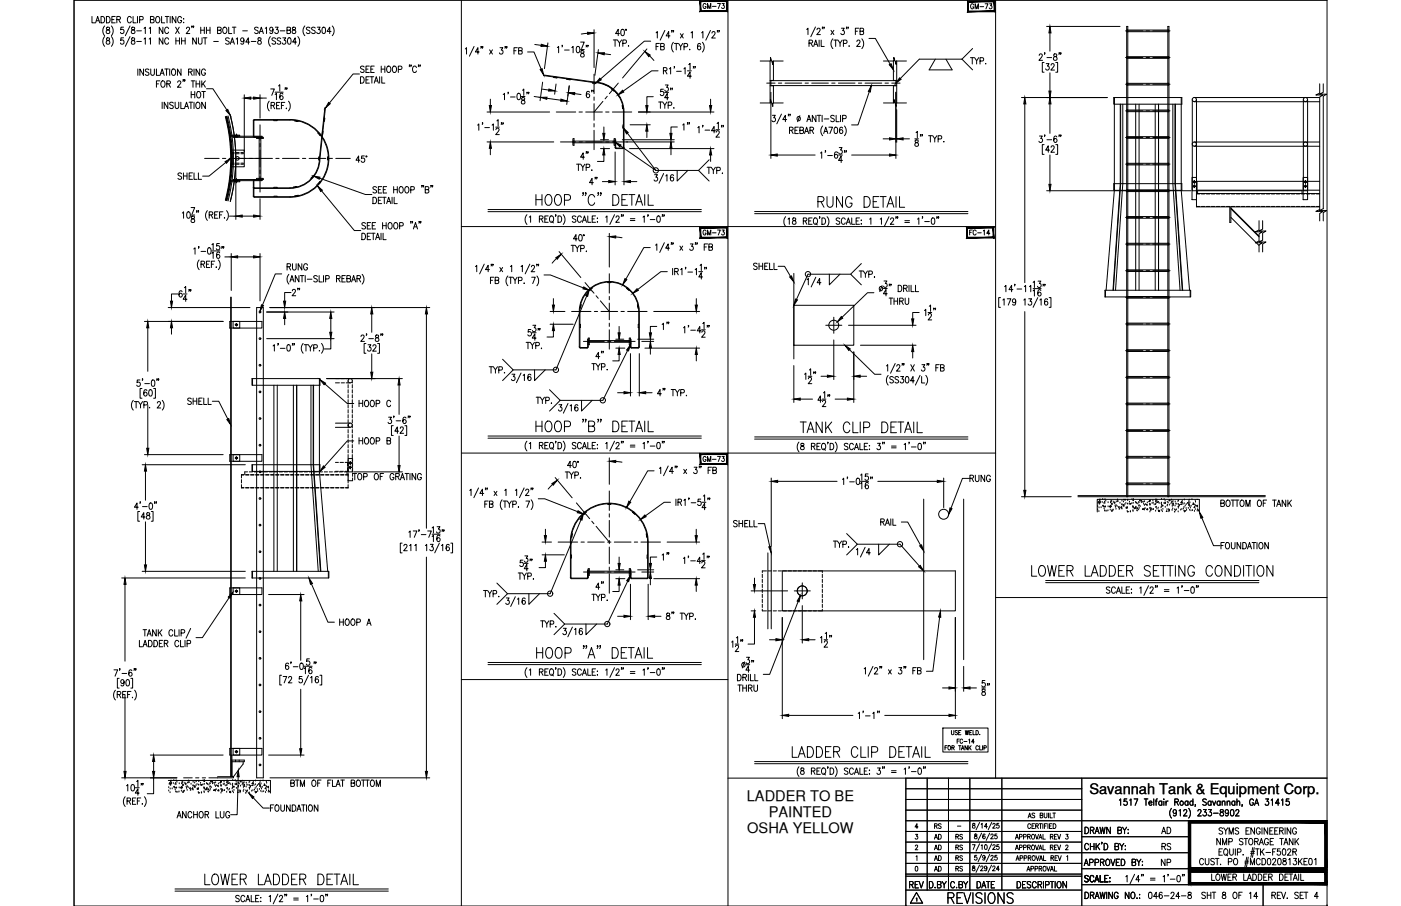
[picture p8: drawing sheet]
<svg xmlns="http://www.w3.org/2000/svg" width="432mm" height="279mm" viewBox="0 0 432 279" stroke-linecap="round" stroke-linejoin="round" font-family="sans-serif">
<defs><g id="words">
<text font-size="7.1" x="251.2" y="65.3">RUNG DETAIL</text>
<g font-size="6.6">
<text x="317.1" y="178.9">LOWER LADDER SETTING CONDITION</text>
<text x="62.1" y="274.1">LOWER LADDER DETAIL</text>
<text x="291.4" y="279.8">REVISIONS</text>
</g>
<text font-size="5.7" x="306.2" y="215.5" transform="rotate(-90 306.2 215.5)">58&quot;</text>
<g font-size="5.3">
<text x="184.1" y="31.4" transform="rotate(-90 184.1 31.4)">6&quot;</text>
<text x="213.8" y="41.3" transform="rotate(-90 213.8 41.3)">1&quot;</text>
<text x="185.2" y="58.2" transform="rotate(-90 185.2 58.2)">4&quot;</text>
<text x="93.5" y="92.4" transform="rotate(-90 93.5 92.4)">2&quot;</text>
<text x="207.4" y="103" transform="rotate(-90 207.4 103)">1&quot;</text>
<text x="109.7" y="126.6">HOOP C</text>
<text x="109.7" y="138.3">HOOP B</text>
<text x="298.1" y="149.9">RUNG</text>
<text x="225.1" y="163.7">SHELL</text>
<text x="203.2" y="173.9">1&quot;</text>
<text x="279.4" y="275.2">REV</text>
</g>
<g font-size="4.9">
<text x="298.1" y="20.8">TYP.</text>
<text x="54" y="56.4">SHELL</text>
<text x="217" y="54.7">TYP.</text>
<text x="231.4" y="84.3">SHELL</text>
<text x="103.7" y="194">HOOP A</text>
<text x="357" y="258.2">AD</text>
<text x="357.4" y="263.2">RS</text>
<text x="357" y="268.1">NP</text>
</g>
<g font-size="4.5">
<text x="335.7" y="244.9">Savannah Tank &amp; Equipment Corp.</text>
<text x="230.2" y="247.1">LADDER TO BE</text>
<text x="230.3" y="257">OSHA YELLOW</text>
<text x="236.9" y="252.1">PAINTED</text>
</g>
<g font-size="4.4">
<text x="215.9" y="3.9">GM-73</text>
<text x="298.1" y="3.9">GM-73</text>
<text x="215.9" y="73.7">GM-73</text>
<text x="298.1" y="73.7">FC-14</text>
<text x="287.2" y="256.8">RS</text>
<text x="287.2" y="263.2">AD</text>
<text x="287.2" y="260">AD</text>
<text x="293.9" y="263.2">RS</text>
<text x="293.9" y="260">RS</text>
<text x="287.2" y="269.9">AD</text>
<text x="287.2" y="266.7">AD</text>
<text x="293.9" y="269.9">RS</text>
<text x="293.9" y="266.7">RS</text>
</g>
<text font-size="4" x="294.2" y="230.4">FC-14</text>
<text font-size="2.6" x="294.2" y="256.1">-</text>
</g></defs>
<!-- layer: TEXT -->
<g fill="none" stroke="#000" stroke-width=".31">
<path d="M28.3 5.1v1.9h1M29.5 7l.6-1.9 .6 1.9M29.7 6.4h.8M31.1 5.1a1 1 0 0 1 1.2 1 1 1 0 0 1-1.2 .9zM32.3 8a2.24 2.24 0 0 0 0 3M32.3 11.3a2.24 2.24 0 0 0 0 3M32.8 5.1a1 1 0 0 1 1.2 1 1 1 0 0 1-1.2 .9zM32.9 8.5v.5a.72 .72 0 0 1 .8 .5 .72 .72 0 0 1-.3 .9 .64 .64 0 0 1-.7-.7 .64 .64 0 0 1 .8-.6l.3-.3-.1-.3zM32.9 11.7v.6a.72 .72 0 0 1 .8 .4 .72 .72 0 0 1-.3 .9 .64 .64 0 0 1-.7-.6 .64 .64 0 0 1 .8-.6l.3-.3-.1-.4zM34.3 8a2.3 2.3 0 0 1 0 3M34.3 11.3a2.3 2.3 0 0 1 0 3M34.5 6h.6"/>
<path d="M35.5 5.1h-1v1.9h1M36 6l1-.1v-.6l-1-.2v1.9M36.6 6l.5 1M38.1 8.4h-.8l-.1 .8a.61 .61 0 0 1 .9 0 .61 .61 0 0 1-.1 .9 .61 .61 0 0 1-.9-.1M38.1 11.7h-.8l-.1 .8a.61 .61 0 0 1 .9 0 .61 .61 0 0 1-.1 .9 .61 .61 0 0 1-.9-.1M40.1 8l-1.5 3M40.1 11.3l-1.5 3M40.5 5.5a.62 .62 0 0 0-.8-.4 .62 .62 0 0 0-.4 .7v.5a.62 .62 0 0 0 .4 .7 .62 .62 0 0 0 .8-.4M40.6 8.5v.5a.72 .72 0 0 1 .9 .4 .72 .72 0 0 1-.3 1 .64 .64 0 0 1-.8-.7 .64 .64 0 0 1 .9-.6l.2-.3-.1-.3zM40.6 11.7v.6a.72 .72 0 0 1 .9 .4 .72 .72 0 0 1-.3 .9 .64 .64 0 0 1-.8-.6 .64 .64 0 0 1 .9-.6l.2-.3-.1-.4zM41 5.1v1.9h1M42.1 9.5h1.5"/>
<path d="M42.1 12.8h1.5M42.4 5.1v1.9M43 6.1l1-.1 .1-.7-1.1-.2v1.9M44.4 8.7l.4-.3v2M44.4 12l.4-.3v1.9M46 8.7l.4-.3v2M46 12l.4-.3v1.9M46.4 6l.9-.1 .1-.6-1-.2v1.9l1-.1 .1-.5-.4-.4M48.3 5.2l.2-.1a1 1 0 0 1 .8 1 1 1 0 0 1-.8 .9 1.22 1.22 0 0 1-.2-1.8zM49.8 5.1v1.9h1M50.2 8.4v2l-1.1-2v2M50.2 11.7v1.9l-1.1-1.9v1.9"/>
<path d="M50.9 5.1h1.1M51.5 5.1v1.9M52 8.8a.62 .62 0 0 0-.8-.4 .62 .62 0 0 0-.4 .7v.5a.62 .62 0 0 0 .4 .7 .62 .62 0 0 0 .8-.4M52 12.1a.62 .62 0 0 0-.8-.4 .62 .62 0 0 0-.4 .7v.5a.62 .62 0 0 0 .4 .7 .62 .62 0 0 0 .8-.4M52.5 5.1v1.9M54.1 8.4l1.1 2M54.2 5.1v1.9l-1.1-1.9v1.9M54.2 11.7v1.9M54.2 12.6h1.1M55.2 8.4l-1.1 2M55.3 11.7v1.9M56 5.5a.62 .62 0 0 0-.8-.4 .62 .62 0 0 0-.4 .7v.5a.62 .62 0 0 0 .6 .8 .62 .62 0 0 0 .6-.8h-.4"/>
<path d="M56 12.6h1.1M56 11.7v1.9M56.5 7h.2zM56.6 5.7v.2zM57.1 11.7v1.9M57.5 8.8l.3-.4 .5 .1 .1 .2-.2 .7-.8 1h1.1M59.2 8.1l-.1 .5M59.7 8.1h-.2h.2l-.2 .5M60.5 11.7v1.9l-1.1-1.9v1.9M61.2 11.7v1.7l.4 .2 .6-.2 .1-1.7M61.9 8.4v2M61.9 9.3h1.1"/>
<path d="M62.7 11.7h1.1M63 8.4v2M63.2 11.7v1.9M63.6 9.3h1.1M63.6 8.4v2M64.7 8.4v2M65.8 12.8h1.5M67.1 9.3l.9-.1 .1-.6-1-.2v2l1-.2 .1-.5-.4-.4M69 8.5l.1-.1a1 1 0 0 1 .9 1 1 1 0 0 1-.9 1 1.27 1.27 0 0 1-.1-1.9zM70.5 8.4v2h.9M70.7 11.9l-.4-.2h-.6l-.1 .6 .9 .5 .2 .6-.4 .2-.8-.2M71 13.6l.6-1.9 .6 1.9"/>
<path d="M71.2 13h.8M71.6 8.4h1.1M72.2 8.4v2M72.8 12l.4-.3v1.9M74.8 9.5h1.4M75.2 12.3a.53 .53 0 0 1-.8 .4 .53 .53 0 0 1-.1-.9 .53 .53 0 0 1 .8 .1l.1 .4a.92 .92 0 0 1-.7 1.3l-.3-.2M76.9 13h-1.1l.8-1.3v1.9M77.4 12.8h1.5M79.6 8.7l-.4-.3-.7 .3v.3l1.1 .8v.3l-.4 .3-.7-.3M79.6 11.7v.6a.8 .8 0 0 1 .8 .4 .8 .8 0 0 1 0 .8 .65 .65 0 0 1-1-.4 .65 .65 0 0 1 .8-.7l.3-.3-.1-.4zM79.9 10.4l.6-2 .7 2M80.1 9.7h.8"/>
<path d="M81.7 8.7l.4-.3v2M83.3 11.3a2.3 2.3 0 0 0 0 3M84.1 9a.53 .53 0 0 1-.7 .4 .53 .53 0 0 1-.2-.8 .53 .53 0 0 1 .9 .1v.3a.95 .95 0 0 1-.6 1.4l-.3-.3M84.9 8.4h.8l-.4 .7a.6 .6 0 0 1 .4 1 .6 .6 0 0 1-1-.1M84.9 11.9l-.4-.2h-.5l-.1 .6 .9 .5 .1 .6-.4 .2-.7-.2M86.4 9.5h1.4M86.5 11.9l-.4-.2-.7 .2 .2 .5 .9 .7v.3l-.4 .2-.7-.2M87.2 11.7h.9l-.5 .7a.6 .6 0 0 1 .5 .9 .6 .6 0 0 1-1.1 0M88.5 9.3l.9-.1 .1-.6-1-.2v2l1-.2v-.7l-.3-.2M88.8 11.7h.7l.1 .3v1.3l-.4 .3-.4-.1-.1-.2-.1-.8zM90.2 8.5v.5a.72 .72 0 0 1 .9 .4 .72 .72 0 0 1-.3 1 .64 .64 0 0 1-.8-.7 .64 .64 0 0 1 .8-.6l.3-.3-.1-.3zM91.4 13h-1.2l.8-1.3v1.9"/>
<path d="M91.8 11.3a2.3 2.3 0 0 1 0 3M94 8a2.24 2.24 0 0 0 0 3M95.5 8.7l-.4-.3-.7 .3 .2 .4 .9 .5-.1 .6-.6 .2-.4-.3M97.2 8.7l-.4-.3-.6 .1-.1 .5 .9 .5 .2 .6-.4 .3-.8-.3M97.8 8.4h.9l-.5 .7a.6 .6 0 0 1 .5 1 .6 .6 0 0 1-1.1-.1M99.5 8.5l.4-.1a1.15 1.15 0 0 1-.2 2l-.4-.4-.1-.5zM102 9.7h-1.2l.8-1.3v2M102.4 8a2.24 2.24 0 0 1 0 3M217.6 141.1a.48 .48 0 0 0-.6-.3 .48 .48 0 0 0-.3 .6v.3a.48 .48 0 0 0 .4 .6 .48 .48 0 0 0 .5-.6h-.3M218.1 142.3v-1.5l.5 1.5 .5-1.5v1.5M219.6 141.6h1.1M221.1 140.8h.9l-.6 1.5"/>
<path d="M222.5 140.8h.7l-.4 .6a.48 .48 0 0 1 .4 .7 .48 .48 0 0 1-.8-.1M338.2 157.9v-3.9h31.5v3.9M338.3 157.2h.1M338.3 156.2h.1M338.4 155.2h.1M338.5 154.8l.2-.1-.1 .2zM338.7 157.8h.1M338.7 156.6h.1M338.8 155.5h.1M338.8 154.3h.1M339 155.4h.1M339 154.5h.1"/>
<path d="M339 154.2h.1M339.1 154.6v.3h-.3zM339.4 156.6h.1M339.7 154.9h.1M339.9 154.1h.1M340 155.8v.2h-.2zM340.1 156.3h.1M340.3 155.2h.1M340.3 156.9h.1M340.4 157.5h.1M340.4 154.9h.1M340.5 156.4h.1"/>
<path d="M340.5 155.2h.1M340.5 156.2l.3-.1-.1 .2zM340.6 154.1h.1M340.6 157.6h.1M340.8 154.6h.1M341.1 157.6h.1M341.5 157.5h.1M341.5 156.3h.1M341.5 155h.1M341.9 156.4h.1M342.2 157.3h.1M342.2 156.2h.1"/>
<path d="M342.3 155h.1M342.3 156.5h.1M342.4 156.2h.1M342.4 154.9h.1M342.4 154.5h.1M342.4 156l.1 .2h-.2zM342.6 157.5h.2l-.1 .2zM342.6 154.6h.1M342.8 155.2v.3l-.3-.1zM342.8 157.4h.1M343.1 157.3h.1M343.3 154.8h.1"/>
<path d="M343.4 155.1h.1M343.4 155.1l.2-.1v.2zM343.7 156h.1M343.8 156.4h.1M344 157h.1M344 155.9h.1M344 154.8h.1M344.3 156.2h.1M344.4 154.2h.1M344.5 154.7h.1M344.6 154.7h.1M344.9 156.2v.2h-.2z"/>
<path d="M344.9 157.1h.1M345.1 157h.1M345.2 155.2h.1M345.4 156.4h.3l-.1 .2zM345.6 156.5h.1M345.7 156.8h.1M345.8 155.7h.1M345.8 154.5h.1M345.8 157h.1M346.3 155.9h.1M346.3 154.8h.1M346.3 154h.2"/>
<path d="M346.4 155.7v.4l-.3-.1zM346.7 155.6h.1M346.7 154.4h.1M346.8 154h.1M347 155.3h.1M347.1 156.8h.1M347.1 156.6h.1M347.3 156.4l.1 .3-.2-.1zM347.4 157.7h.1M347.4 156.6h.1M347.5 156.6h.1M347.5 155.4h.1"/>
<path d="M347.5 154.3h.1M347.6 157.9h.1M347.6 154.3h.1M348 155.4h.1M348.1 154.9h.1M348.3 155.5h.1M348.3 155.3h.3l-.1 .1zM348.4 157.9h.1M348.4 157.8h.1M348.8 155.3h.1M348.9 154.1h.1M349.1 156.3h.1"/>
<path d="M349.2 157.5h.1M349.2 157.7h.1M349.2 156.3h.1M349.3 156.5h.1M349.3 155.2h.1M349.3 156.7h.1M349.3 154.1h.1M349.3 154.1l.1 .2h-.2zM349.8 156.6l.3-.3v.3zM349.8 156.7v.2h-.2zM349.9 154.9h.1M350.1 156.4h.1"/>
<path d="M350.2 155.2h.1M350.3 155.2h.1M350.4 156.7l.2-.1-.1 .2zM350.4 157.5h.1M350.5 157.6h.1M350.7 155.4h.1M350.9 157.2h.1M351 156.1h.1M351 155h.1M351 154.9h.1M351.1 155.9h.1M351.1 156.8h.1"/>
<path d="M351.2 154.2l.2-.1v.2zM351.4 156.2h.1M351.8 155h.1M351.8 154.3v.2h-.2zM352.3 156.9v.2h-.2zM352.3 154.8h.1M352.3 154.9h.1M352.4 157.1h.1M352.5 155.5h.1M352.7 157h.1M352.7 157.3h.1M352.7 155.9h.1"/>
<path d="M352.8 154.7h.1M352.9 156.8h.1M353.1 155.6h.1M353.3 155.6l.2-.1-.1 .2zM353.4 157.2l.3-.3v.3zM353.5 157.2h.1M353.6 155.9h.1M353.6 155.1h.1M354.2 154.5l.1 .2h-.2zM354.3 154.5h.1M354.3 155.6h.1M354.4 157.9h.1"/>
<path d="M354.4 156.8h.1M354.4 155.8h.1M354.5 156.7h.1M354.5 154.6h.1M354.5 155.6h.1M354.5 154.5h.1M354.7 157.1l.1 .2h-.3zM354.8 156.9h.1M354.8 157h.1M355.1 155.3h.1M355.3 157l.2-.1v.2zM355.3 154.5h.1"/>
<path d="M355.4 155.2h.1M355.7 155.7h.1M356.1 154.5l.3-.1-.1 .2zM356.2 155.6h.1M356.2 157.6h.1M356.2 156.5h.1M356.3 155.4h.1M356.3 154.2h.1M356.4 156.4h.1M356.6 157h.1M356.6 154.3h.1M356.7 154.7v.2h-.2z"/>
<path d="M357 156.7h.1M357.1 154.9h.1M357.2 157.3v.2h-.2zM357.3 155.3h.1M357.4 157.4v.4l-.3-.1zM357.8 156.6h.1M357.9 155.4h.1M357.9 157.4h.1M357.9 156.3h.1M358 155.2h.1M358 155.7h.1M358 154h.1"/>
<path d="M358.2 155.9l.2-.1-.1 .2zM358.2 157.8h.1M358.4 156.1h.1M358.4 157.1h.1M358.8 155.3h.1M358.8 154h.1M359.1 154.6h.1M359.1 155.3h.1M359.1 156.4h.1M359.2 154.9v.3h-.2zM359.6 157.5l.1 .2h-.2zM359.7 157.2h.1"/>
<path d="M359.7 156h.1M359.8 154.9h.1M359.8 155.8h.1M360 155.1h.1M360.2 157.3l.2-.1v.2zM360.2 157.1h.1M360.3 157.8h.1M360.3 154.4l.3-.3v.3zM360.4 155.8h.1M360.4 157.5h.1M360.9 155.4h.1M361 154.8l.3-.1-.1 .2z"/>
<path d="M361.1 154.2h.1M361.3 157.4h.1M361.3 156.1h.1M361.4 156.9h.1M361.5 155.8h.1M361.5 154.6h.1M361.6 155.2l.1 .2h-.3zM361.6 155.9h.1M362 157.9h.1M362.1 157.2h.1M362.2 156h.1M362.2 154.8h.1"/>
<path d="M362.2 157.5h.1M362.4 155.4h.1M362.6 157.2h.1M362.7 155.5h.1M363.1 154.7h.1M363.1 156.2l.2-.1v.2zM363.1 157.9h.1M363.2 156.7h.1M363.2 155.6h.1M363.2 154.4h.1M363.5 155.9h.1M363.9 157.3h.1"/>
<path d="M364.1 155.4v.2h-.2zM364.2 154.7l.1 .3h-.3zM364.3 157.1h.1M364.4 154.5h.1M364.4 155.1h.1M364.6 155.6h.1M364.7 156.9h.1M364.9 157.6h.1M364.9 156.5h.1M365 155.3h.1M365 154.2h.1M365.1 157.9h.1"/>
<path d="M365.1 157.5h.3l-.1 .1zM365.3 156h.1M365.6 156.8h.1M365.6 155.6h.1M365.7 157.4h.1M366 155.1l.2-.1-.1 .2zM366.2 156.8h.1M366.4 154.7h.1M366.4 155.6h.1M366.5 155.5h.1M366.5 154.2h.1M366.5 155.6l.1 .2h-.2z"/>
<path d="M366.6 157.4h.1M366.7 156.2h.1M366.7 155.1h.1M366.9 156.7h.1M367.1 157.5h.1M367.1 156.1h.1M367.4 154.1h.1M367.5 157.5h.1M367.8 155.3h.1M367.9 155.2v.4l-.3-.1zM368 156.4l.2-.1v.2zM368.1 157.7h.1"/>
<path d="M368.2 156.4h.1M368.2 155.7h.1M368.4 157.1h.1M368.4 154.4h.1M368.4 156h.1M368.5 154.9h.1M368.9 154h.1M369 156.2h.1M369 155.8v.2h-.2zM369 157.6h.1M369 156.4h.1M369.1 157.2h.1"/>
<path d="M369.4 157.5h.1M291.3 230.6h.4M291.9 230h-.6v1.3M292.4 230h.1a.63 .63 0 0 1 .5 .6 .63 .63 0 0 1-.6 .6l-.3-.4zM293.2 225.3l.1 1.1 .3 .2 .4-.4v-.9M295.1 225.4l-.3-.1-.4 .1 .7 .8-.3 .4-.4-.2M296.2 225.3h-.7v1.3M297.5 225.3l.3 1.3 .2-1.3 .3 1.3 .3-1.3M299.6 225.3h-.7v1.3M299.9 225.3v1.3h.6M300.8 225.3a.66 .66 0 0 1 .8 .6 .66 .66 0 0 1-.8 .7zM303.3 230.7l.6-.1 .1-.5-.7-.1v1.3"/>
<path d="M51.9 240.7h31.5v3.9M52 243.9h.1M52 242.9h.1M52.2 241.9h.1M52.2 241.5l.2-.1v.2zM52.4 244.5h.1M52.5 243.3h.1M52.5 242.2h.1M52.5 241h.1M52.5 241.6l.3-.3v.3zM52.7 242.1h.1M52.7 241.2h.1"/>
<path d="M52.7 240.9h.1M53.1 243.3h.1M53.4 241.6h.1M53.6 240.7h.1M53.7 242.5v.2h-.2zM53.8 243h.1M54 241.9h.1M54 243.6h.1M54.1 241.6h.1M54.2 244.2h.1M54.2 243.1h.1M54.2 242.9l.3-.1-.1 .2z"/>
<path d="M54.3 241.9h.1M54.3 240.8h.1M54.3 244.3h.1M54.5 241.2h.1M54.8 244.3h.1M55.2 244.2h.1M55.2 243h.1M55.2 241.7h.1M55.7 243.1h.1M55.9 244h.1M55.9 242.8h.1M56 241.7h.1"/>
<path d="M56 243.2h.1M56.1 242.9h.1M56.1 241.6h.1M56.1 241.2h.1M56.1 242.7l.1 .2h-.2zM56.3 244.2l.2-.1v.2zM56.3 241.3h.1M56.5 241.9v.3l-.3-.1zM56.5 244.1h.1M56.8 244h.1M57 241.5h.1M57.1 241.8h.1"/>
<path d="M57.1 241.7h.2v.2zM57.4 242.7h.1M57.5 243.1h.1M57.7 243.7h.1M57.7 242.6h.1M57.8 241.4h.1M58 242.9h.1M58.1 240.9h.1M58.2 241.4h.1M58.3 241.3h.1M58.6 242.9v.2h-.2zM58.7 243.8h.1"/>
<path d="M58.8 243.6h.1M58.9 241.9h.1M59.2 243.1l.2-.1-.1 .2zM59.3 243.2h.1M59.4 243.5h.1M59.5 242.4h.1M59.5 243.6h.1M59.5 241.2h.1M59.8 242.7l.3-.3 .1 .4zM60 242.5h.1M60 241.5h.1M60 240.7h.2"/>
<path d="M60.4 242.3h.1M60.5 241.1h.1M60.5 240.7h.1M60.7 241.9h.1M60.8 243.5h.1M60.8 243.3h.1M61.1 243.1v.3l-.2-.1zM61.1 244.4h.1M61.2 243.3h.1M61.2 242.1h.1M61.2 241h.1M61.3 240.9h.1"/>
<path d="M61.3 244.6l.1-.2v.2M61.7 242.1h.1M61.8 241.6h.1M62 242.2h.1M62 242l.3-.1-.1 .2zM62.1 244.5h.1M62.5 242h.1M62.6 240.8h.1M62.8 243h.1M62.9 244.2h.1M62.9 243h.1M62.9 244.4h.1"/>
<path d="M63 241.9h.1M63 243.2h.1M63 243.4h.1M63 240.7h.1M63 240.8l.1 .2h-.2zM63.5 243.4v.2l-.1-.1zM63.6 241.6h.1M63.8 243v.3h-.3zM63.8 243.1h.1M63.9 241.9h.1M64 241.9h.1M64.1 243.4l.2-.1-.1 .2z"/>
<path d="M64.1 244.2h.1M64.2 244.3h.1M64.4 242.1h.1M64.6 243.9h.1M64.7 242.8h.1M64.7 241.6h.1M64.7 241.7h.1M64.8 242.6h.1M64.8 243.4h.1M64.9 240.9l.3-.1-.1 .2zM65.1 242.9h.1M65.5 241.7h.1"/>
<path d="M65.5 241v.2h-.2zM66 241.5h.1M66 243.6v.2h-.2zM66 241.6h.1M66.1 243.8h.1M66.2 242.2h.1M66.4 243.7h.1M66.4 244h.1M66.4 242.5h.1M66.5 241.4h.1M66.6 243.5h.1M66.8 242.3h.1"/>
<path d="M67 242.3l.2-.1-.1 .2zM67.2 243.9h.1M67.3 242.6h.1M67.3 241.8h.1M67.4 243.6l.1 .3-.3-.1zM67.9 241.2l.1 .2h-.2zM68 241.2h.1M68 242.3h.1M68.1 244.6h.1M68.1 243.5h.1M68.1 242.5h.1M68.2 243.4h.1"/>
<path d="M68.2 241.3h.1M68.2 242.3h.1M68.2 241.2h.1M68.4 243.8l.1 .2h-.2zM68.5 243.6h.1M68.5 243.7h.1M68.8 241.9h.1M69 243.7l.2-.1v.2zM69 241.2h.1M69.1 241.9h.1M69.4 242.3h.1M69.8 241.2l.3-.1-.1 .2z"/>
<path d="M69.9 244.3h.1M69.9 242.3h.1M69.9 243.2h.1M70 242.1h.1M70 240.9h.1M70.1 243.1h.1M70.3 243.7h.1M70.3 241h.1M70.4 241.4v.2h-.2zM70.7 243.4h.1M70.8 241.6h.1M70.8 244.4l.3-.3v.4z"/>
<path d="M70.9 244v.2h-.2zM71 241.9h.1M71.5 243.3h.1M71.6 242.1h.1M71.6 244.1h.1M71.6 243h.1M71.7 241.8h.1M71.7 242.4h.1M71.7 240.7h.1M71.9 242.6l.2-.1v.2zM71.9 244.5h.1M72.1 242.8h.1"/>
<path d="M72.1 243.8h.1M72.5 241.9h.1M72.5 240.7h.1M72.8 241.3h.1M72.8 242h.1M72.9 243.1h.1M72.9 241.6v.3l-.2-.1zM73.3 244.2l.1 .2h-.2zM73.4 243.9h.1M73.4 242.7h.1M73.5 241.6h.1M73.5 242.5h.1"/>
<path d="M73.7 241.8h.1M73.9 243.9h.2v.2zM73.9 243.8h.1M74 244.5h.1M74 241.1l.3-.3v.3zM74.1 242.4h.1M74.1 244.2h.1M74.6 242.1h.1M74.7 241.5l.3-.1-.1 .2zM74.8 240.9h.1M75 244.1h.1M75 242.8h.1"/>
<path d="M75.1 243.6h.1M75.2 242.5h.1M75.2 241.3h.1M75.3 241.9l.1 .2-.3-.1zM75.4 242.5h.1M75.7 244.6h.1M75.8 243.9h.1M75.9 242.7h.1M75.9 241.5h.1M76 244.2h.1M76.1 242.1h.1M76.3 243.9h.1"/>
<path d="M76.5 242.2h.1M76.8 241.4h.1M76.8 242.8h.2v.2zM76.8 244.5h.1M76.9 243.4h.1M76.9 242.3h.1M77 241.1h.1M77.2 242.6h.1M77.2 242.5h.1M77.6 244h.1M77.7 241.6l.2-.2 .1 .3zM77.8 242.1v.2h-.2z"/>
<path d="M78 243.8h.1M78.1 241.2h.1M78.1 241.8h.1M78.3 242.3h.1M78.4 243.6h.1M78.6 244.3h.1M78.7 243.1h.1M78.7 242h.1M78.7 240.9h.1M78.8 244.6h.1M78.8 244.2l.3-.1-.1 .2zM79 242.7h.1"/>
<path d="M79.3 243.5h.1M79.3 242.3h.1M79.4 244.1h.1M79.7 241.7h.2l-.1 .2zM79.9 243.5h.1M80.1 241.4h.1M80.1 242.3h.1M80.2 242.2h.1M80.2 240.9h.1M80.2 242.3l.1 .2h-.2zM80.4 244h.1M80.4 242.9h.1"/>
<path d="M80.5 241.8h.1M80.6 243.3h.1M80.8 244.2h.1M80.8 242.8h.1M81.1 240.8h.1M81.3 244.1h.1M81.5 242h.1M81.6 241.9v.4l-.3-.1zM81.7 243.1l.3-.1-.1 .2zM81.9 244.4h.1M81.9 242.4h.1M82 243.1h.1"/>
<path d="M82.1 241.1h.1M82.1 243.8h.1M82.1 242.7h.1M82.2 241.5h.1M82.6 240.7h.1M82.7 242.9h.1M82.7 242.5v.2h-.2zM82.7 244.3h.1M82.7 243.1h.1M82.8 243.9h.1M83.1 244.2h.1M282.2 257.3h.6l-.3 .6a.44 .44 0 0 1 .3 .7 .44 .44 0 0 1-.7-.1"/>
<path d="M282.9 255h-.9l.6-1v1.5M299.8 254v.4a.55 .55 0 0 1 .7 .3 .55 .55 0 0 1-.3 .7 .47 .47 0 0 1-.5-.5 .47 .47 0 0 1 .6-.4l.1-.5zM300.4 257.3v.4a.58 .58 0 0 1 .6 .3 .58 .58 0 0 1 0 .6 .48 .48 0 0 1-.7-.3 .48 .48 0 0 1 .6-.5l.1-.5zM301.9 253.6l-1.1 2.3M302.4 254.2l.3-.3v1.5M302.5 256.9l-1 2.3M303.6 257.4l-.2-.2a.72 .72 0 0 0-.6 .8 .72 .72 0 0 0 .7 .6 .43 .43 0 0 0 .1-.6 .43 .43 0 0 0-.7 0v.2M304.3 254.9h-.9l.6-1v1.5M305 256.9l-1 2.3M305.4 257.6l.2-.4 .5 .3-.8 1.2h.9M305.6 253.6l-1 2.3M306 254.3l.2-.4 .5 .3-.8 1.2h.9"/>
<path d="M307.3 257.2h-.6l-.1 .6a.46 .46 0 0 1 .7 .1 .46 .46 0 0 1-.1 .6 .46 .46 0 0 1-.7-.1M307.8 253.9h-.5l-.1 .7a.46 .46 0 0 1 .7 0 .46 .46 0 0 1-.1 .6 .46 .46 0 0 1-.7-.1M312.9 258.8l.5-1.5 .5 1.5M313.1 258.3h.6M314.2 258.1l.7-.1 .1-.5-.8-.2v1.5M315.5 258.1l.7-.1 .1-.5-.8-.2v1.5M316.7 258l.7-.1 .1-.4-.8-.2v1.5M316.9 252.2l.5-1.5 .4 1.5M317.1 251.7h.5M317.1 258l.5 .8M317.6 254.4a.46 .46 0 0 0-.5-.4 .46 .46 0 0 0-.3 .6v.3a.46 .46 0 0 0 .3 .6 .46 .46 0 0 0 .5-.4M318.1 254.7h.5"/>
<path d="M318.2 257.4l.1-.1a.71 .71 0 0 1 .6 .8 .71 .71 0 0 1-.7 .6l-.3-.5zM318.9 254h-.8v1.5h.8M318.9 251l-.3-.3-.5 .3 .8 .8-.3 .4-.5-.2M319.1 257.3l.5 1.5 .5-1.5M319.2 254.7h.7v-.6l-.7-.1v1.5M319.6 254.7l.4 .8M320.2 258.8l.5-1.5 .5 1.5M320.3 254h.8M320.4 258.3h.6M320.6 251.4h.7l.1-.5-.8-.2v1.5l.8-.1v-.5l-.3-.2M320.7 254v1.5M321.4 254v1.5"/>
<path d="M321.5 257.3v1.5h.7M321.8 250.7v1.1l.4 .4 .4-.2 .1-1.3M321.9 254.7h.5M322.7 254h-.8v1.5M323 254v1.5M323.2 250.7v1.5M323.5 254.7h.4M323.6 250.7v1.5h.8M323.7 258l.7-.1 .1-.4-.8-.2v1.5M324.1 258l.5 .8M324.2 254h-.7v1.5h.7M324.5 250.7h.8"/>
<path d="M324.6 254a.75 .75 0 0 1 .9 .8 .75 .75 0 0 1-.9 .7zM324.9 250.7v1.5M325 258h.5M325.8 257.3h-.8v1.5h.8M325.9 257.3l.5 1.5 .5-1.5M328.5 257.3h.7l-.4 .6a.45 .45 0 0 1 .4 .7 .45 .45 0 0 1-.8-.1M334.4 255.1a1.01 1.01 0 0 1 1.1 1 1.01 1.01 0 0 1-1.1 1zM336.1 256.1l.9-.2 .1-.6-1-.2v2M336.6 256.1l.6 1M337.5 257.1l.6-2 .7 2M337.7 256.4h.8M339 255.1l.4 2 .4-2 .4 2 .4-2"/>
<path d="M339.7 259.8h-.2h.2l-.2 .5M342.2 255.1v2l-1.1-2v2M344.5 256.1l1-.2 .1-.6-1.1-.2v2l1.1-.2 .1-.5-.5-.3M345 246.8l.4-.4v1.9M346 255.1l.6 1v1M347.2 255.1l-.6 1M347.3 246.4h-.8l-.1 .8a.61 .61 0 0 1 .9 .1 .61 .61 0 0 1-.1 .8 .61 .61 0 0 1-.8-.1M347.6 257h.2zM347.7 255.8v.1zM348.2 246.8l.4-.4v1.9M349.5 246.4h1.2l-.8 1.9M352.7 246.4h1.1"/>
<path d="M353.2 246.4v1.9M354.1 247.6h.9l-.1-.5a.58 .58 0 0 0-.8 .7 .58 .58 0 0 0 .9 .3M355.6 246.4v1.9M356.1 247h.5M356.7 246.4l-.3 .1-.1 .3v1.5M358.1 247.3l-.2-.2a.58 .58 0 0 0-.8 .6 .58 .58 0 0 0 1 .4M358.1 247v1.3M358.7 246.4v.2zM358.7 247.1v1.2M359.4 247v1.3M360 247l-.4 .1-.2 .5M361.1 249.3a2.24 2.24 0 0 0 0 3"/>
<path d="M362.1 247.3l.9-.1 .1-.6-1-.2v1.9M362.6 250.3l-.1 .3a.54 .54 0 0 1-.8 .1 .54 .54 0 0 1 0-.8 .54 .54 0 0 1 .8 .1l.1 .3a.9 .9 0 0 1-.6 1.3l-.4-.2M362.6 247.3l.6 1M363.4 250l.4-.3v1.9M364.8 250.1l.2-.3 .5-.1 .3 .5-1.1 1.4h1.2M366.1 247.3l-.1-.2a.58 .58 0 0 0-.8 .6 .58 .58 0 0 0 .9 .4M366.1 247v1.3M366.4 249.3a2.31 2.31 0 0 1 0 3M367.7 247.3a.56 .56 0 0 0-.8 0 .56 .56 0 0 0 0 .8 .56 .56 0 0 0 .8 0M367.7 246.4v1.9M368.5 248.3h-.2h.2l-.2 .4M369.2 250.1l.3-.4h.4l.3 .3-1.1 1.6h1.1"/>
<path d="M370.9 249.7h.9l-.5 .7a.6 .6 0 0 1 .5 .9 .6 .6 0 0 1-1.1 0M371.8 246.7l-.4-.3-.7 .3 .2 .4 .9 .7v.3l-.4 .2-.7-.2M372.5 249.7h.9l-.5 .7a.6 .6 0 0 1 .5 1 .6 .6 0 0 1-1.1-.1M373.3 247.3a.56 .56 0 0 0-.8 0 .56 .56 0 0 0 0 .8 .56 .56 0 0 0 .8 0M373.3 247v1.3M373.7 247l.5 1.3 .5-1.3M374 250.8h1.5M376 247.3a.56 .56 0 0 0-.7 0 .56 .56 0 0 0 0 .8 .56 .56 0 0 0 .7 0M376 247v1.3M376.2 249.8v.5a.72 .72 0 0 1 .8 .4 .72 .72 0 0 1-.3 .9 .63 .63 0 0 1-.7-.6 .63 .63 0 0 1 .8-.6l.2-.3v-.3zM376.2 258.6v1.9l-1.2-1.9v1.9M376.7 247.4l.4-.4 .4 .1v1.2"/>
<path d="M376.7 247v1.3M376.8 255.6l-.4-.3-.7 .3 .2 .4 .8 .5v.7l-.6 .1-.4-.3M377.1 255.3l.7 .9v1.1M378.2 247.4l.4-.4 .4 .1 .1 1.2M378.2 247v1.3M378.4 255.3l-.6 .9M378.6 250.3v.3a.54 .54 0 0 1-.8 .1 .54 .54 0 0 1 0-.8 .54 .54 0 0 1 .8 .1v.3a.9 .9 0 0 1-.6 1.3l-.3-.2M378.7 259.6l1-.1 .1-.3-.1-.5-1-.1v1.9M378.8 257.3v-2l.7 2 .6-2v2M379.4 249.8l.3-.1a1.06 1.06 0 0 1 .6 .9 1.06 1.06 0 0 1-.6 1l-.3-.1-.2-.7zM380.6 247.3a.56 .56 0 0 0-.8 0 .56 .56 0 0 0 0 .8 .56 .56 0 0 0 .8 0M380.6 247v1.3"/>
<path d="M380.9 250.1l.1-.3 .5-.1 .3 .5-1 1.4h1.1M381.2 247.4l.4-.4 .4 .1 .1 1.2M381.2 246.4v1.9M381.8 255.6l-.4-.3-.7 .3 .1 .4 1 .7v.3l-.4 .3-.7-.3M382.9 248.3l-.1 .4M383.1 258.8l-.4-.2-.7 .2 .1 .4 1 .8v.3l-.4 .2-.7-.2M383.4 258.6h1.1M384 258.6v1.9M384 256.2h.7M385.1 255.3h-1.1v2h1.1M385.2 258.7l.1-.1a1 1 0 0 1 .9 1 1 1 0 0 1-.9 .9 1.27 1.27 0 0 1-.1-1.8zM386.3 246.8a.61 .61 0 0 0-.7-.4 .61 .61 0 0 0-.5 .7v.5a.61 .61 0 0 0 .6 .8 .61 .61 0 0 0 .6-.8h-.4"/>
<path d="M386.7 248.3l.6-1.9 .6 1.9M386.7 255.3v2l-1.2-2v2M386.7 259.5l.9-.1 .1-.6-1-.2v1.9M386.9 247.7h.8M387.2 259.5l.6 1M388.4 259.9h.8M388.4 255.8a.62 .62 0 0 0-.7-.5 .62 .62 0 0 0-.5 .7v.5a.62 .62 0 0 0 .6 .8 .62 .62 0 0 0 .6-.8h-.4M389 255.3v2M390.1 246.4h.9l-.5 .7a.6 .6 0 0 1 .5 .9 .6 .6 0 0 1-1.1 0M390.7 255.3v2l-1.1-2v2M390.9 259a.62 .62 0 0 0-.7-.4 .62 .62 0 0 0-.5 .7v.5a.62 .62 0 0 0 .6 .8 .62 .62 0 0 0 .6-.8h-.4M391.4 256.2h.6"/>
<path d="M391.5 259.5h.6M391.8 246.8l.4-.4v1.9M392.4 255.3h-1v2h1M392.5 258.6h-1v1.9h1M392.9 256.2h.6M393.9 255.3h-1v2h1M394.3 247.7h-1.2l.8-1.3v1.9M394.4 256.2l1-.1v-.6l-1-.2v2M394.4 258.6h1.1M394.9 256.2l.6 1.1M395 246.8l.4-.4v1.9M395 258.6v1.9"/>
<path d="M395.9 259.9h.8M396.1 255.3v2M397.3 246.4h-.8l-.1 .8a.61 .61 0 0 1 .9 .1 .61 .61 0 0 1-.1 .8 .61 .61 0 0 1-.9-.1M397.8 255.3v2l-1.1-2v2M398.5 258.6v1.9l-1.1-1.9v1.9M399.1 258.6v1.9M399.5 259.4l.8 1.1M399.6 255.8a.62 .62 0 0 0-.8-.5 .62 .62 0 0 0-.4 .7v.5a.62 .62 0 0 0 .6 .8 .62 .62 0 0 0 .6-.8h-.4M400.3 258.6l-1.2 1.3M282.1 260.9l.3-.3 .4 .3-.7 1.2h.8M282.2 267.2h.2a.82 .82 0 0 1 .5 .7 .82 .82 0 0 1-.5 .7l-.3-.2zM282.3 264.2l.3-.3v1.5"/>
<path d="M282.4 277.1l.2-.2v1M282.5 275.2l1.9 3.3h-3.8zM288.2 273.6v.2zM288.9 272.8l1-.1v-.8l-1-.1v2l1.1-.2v-.4l-.4-.4M290.4 271.8l.6 1v1M291.7 271.8l-.7 1M294.2 272.3a.62 .62 0 0 0-.7-.5 .62 .62 0 0 0-.5 .8v.5a.62 .62 0 0 0 .5 .7 .62 .62 0 0 0 .7-.5M295.6 272.8l.9-.1 .1-.7-1-.2v2l1-.2 .1-.4-.4-.4M297 271.8l.6 1v1M298.3 271.8l-.7 1M299.7 260.5h.8l-.5 1.5M299.8 267.1v.4a.55 .55 0 0 1 .6 .4 .55 .55 0 0 1-.2 .6 .48 .48 0 0 1-.6-.4 .48 .48 0 0 1 .7-.5l.1-.5z"/>
<path d="M301 263.8h-.6v.6a.46 .46 0 0 1 .7 0 .46 .46 0 0 1-.1 .7 .46 .46 0 0 1-.7-.1M301.1 271.8a1 1 0 0 1 1.2 1 1 1 0 0 1-1.2 1zM301.9 266.8l-1.1 2.2M301.9 260.2l-1.1 2.3M302.3 267.4l.2-.3 .5 .2-.8 1.2h.8M302.4 260.8l.3-.3v1.5M302.5 263.5l-1 2.2M302.6 273.8l.6-2 .6 2M303.6 264.3l-.2 .3a.41 .41 0 0 1-.5-.1 .41 .41 0 0 1 .1-.6 .41 .41 0 0 1 .6 .1l-.2 1.2-.5-.2M303.6 260.6a.72 .72 0 0 1 .8 .5 .72 .72 0 0 1-.5 .9l-.4-.3zM304 271.8h1.1M304.2 267.5a.43 .43 0 0 1-.7 .4 .43 .43 0 0 1 .1-.8h.2a.82 .82 0 0 1 .4 .7 .82 .82 0 0 1-.5 .7l-.3-.2"/>
<path d="M304.6 271.8v2M305 263.5l-1 2.2M305.4 264.1l.5-.3 .2 .4-.8 1.1h.9M305.6 266.8l-1.1 2.2M305.6 260.2l-1 2.3M306 267.4l.2-.3 .5 .2-.8 1.2h.8M306 260.8l.2-.3 .5 .3-.8 1.2h.9M306.6 271.8h-1.1v2M307.3 263.8h-.6l-.1 .6a.46 .46 0 0 1 .7 0 .46 .46 0 0 1-.1 .7 .46 .46 0 0 1-.7-.1M307.8 260.5h-.5l-.1 .6a.46 .46 0 0 1 .7 0 .46 .46 0 0 1-.1 .7 .46 .46 0 0 1-.7-.1M308 268.1h-.9l.6-1v1.4M312.9 262.1l.5-1.5 .5 1.5"/>
<path d="M313.1 265.4l.5-1.5 .5 1.5M313.1 261.6h.6M313.3 264.9h.6M313.5 271.8a1 1 0 0 1 1.1 1 1 1 0 0 1-1.1 1zM314.2 261.4l.7-.1 .1-.6-.8-.1v1.5M314.4 264.6h.7l.1-.6-.8-.1v1.5M315.5 261.4l.7-.1 .1-.6-.8-.1v1.5M315.6 264.6h.8v-.6l-.8-.1v1.5M316.2 271.8h-1v2h1M316.5 268.6l.5-1.4 .4 1.4M316.7 268.2h.6M316.7 261.3l.7-.1 .1-.5-.8-.1v1.5"/>
<path d="M316.9 264.6l.7-.1 .1-.5-.8-.1v1.5M317.1 261.3l.5 .8M317.3 264.6l.4 .8M317.7 272.1l-.4-.3-.7 .3 .1 .5 .9 .5a.48 .48 0 0 1-.3 .7l-.7-.3M317.7 267.9h.8v-.7h-.8v1.4M318.2 260.7l.1-.1a.7 .7 0 0 1 .6 .8 .7 .7 0 0 1-.7 .6l-.3-.5zM318.3 263.9h.2a.7 .7 0 0 1 .6 .7 .7 .7 0 0 1-.8 .7l-.2-.5zM319 267.9h.7v-.7h-.7v1.4M319.1 260.6l.5 1.5 .5-1.5M319.3 263.9l.5 1.5 .5-1.5M319.4 272.3a.62 .62 0 0 0-.8-.5 .62 .62 0 0 0-.4 .8v.5a.62 .62 0 0 0 .4 .7 .62 .62 0 0 0 .8-.5M319.9 272.8l1-.1 .1-.7-1.1-.2v2"/>
<path d="M320.2 262.1l.5-1.5 .5 1.5M320.3 267.9l.7-.1v-.6h-.7v1.4M320.4 265.4l.4-1.5 .5 1.5M320.4 261.6h.6M320.5 272.8l.6 1M320.5 264.9h.7M320.7 267.9l.4 .7M321.5 260.6v1.5h.7M321.6 271.8v2M321.6 263.9v1.5h.7M321.7 267.2a.68 .68 0 0 1 .7 .7 .68 .68 0 0 1-.7 .7l-.2-.5zM322.2 272.9l1-.1v-.9l-1-.1v2"/>
<path d="M322.6 267.2l.5 1.4 .5-1.4M323.7 271.8h1.1M323.7 268.6l.5-1.4 .5 1.4M323.7 261.3l.7-.1 .1-.5-.8-.1v1.5M323.9 264.6l.7-.1v-.6h-.7v1.5M323.9 268.2h.6M324.1 261.3l.5 .8M324.3 271.8v2M324.3 264.6l.4 .8M325 267.2v1.4h.7M325 261.3h.5M325.2 264.6h.4"/>
<path d="M325.2 271.8v2M325.8 260.6h-.8v1.5h.8M325.9 263.9h-.7v1.5h.7M325.9 260.6l.5 1.5 .5-1.5M326.1 271.9l.1-.1a1.01 1.01 0 0 1 .9 1 1.01 1.01 0 0 1-.9 1 1.27 1.27 0 0 1-.1-1.9zM326.1 263.9l.5 1.5 .5-1.5M328.5 260.9l.2-.3 .5 .3-.8 1.2h.8M328.7 271.8v2l-1.1-2v2M328.8 264.2l.3-.3v1.5M334.2 266.9l.6-1.9 .6 1.9M334.4 275.1a1 1 0 0 1 1.1 1 1 1 0 0 1-1.1 1zM334.4 266.3h.8"/>
<path d="M335.4 270.3l-.4-.3-.7 .3 .2 .4 .9 .7v.3l-.4 .3-.7-.3M335.5 260.6a.62 .62 0 0 0-.7-.5 .62 .62 0 0 0-.5 .8v.4a.62 .62 0 0 0 .5 .8 .62 .62 0 0 0 .7-.5M335.8 266l1-.1 .1-.7-1.1-.2v1.9M336.1 276.1l.9-.1 .1-.7-1-.2v2M336.1 260.1v2M336.1 261h1.1M336.6 276.1l.6 1M337.1 270.5a.61 .61 0 0 0-.7-.5 .61 .61 0 0 0-.5 .7v.5a.61 .61 0 0 0 .5 .8 .61 .61 0 0 0 .7-.5M337.2 260.1v2M337.4 272l.7-2 .6 2M337.5 277.1l.6-2 .7 2M337.5 266l1-.1v-.7l-1-.2v1.9"/>
<path d="M337.7 271.3h.8M337.7 276.5h.8M337.8 260.1v2M338.2 260.9l.7 1.2M338.9 260.1l-1.1 1.3M339 275.1l.4 2 .4-2 .4 2 .4-2M339.1 270v2h1M339.2 265.9l.9-.1v-.7l-.9-.1v1.9M339.7 265.9l.6 1M340.3 260.1a1 1 0 0 1 1.1 1 1 1 0 0 1-1.1 1zM340.5 270.9h.6M341.1 265.1l.1-.1a1 1 0 0 1 .9 .9 1 1 0 0 1-.9 1 1.26 1.26 0 0 1-.1-1.8z"/>
<path d="M341.1 275.1v2M341.5 270h-1v2h1M342 271.9h.1zM342.1 270.6v.2zM342.4 265l.6 1.9 .6-1.9M342.9 275.1v2l-1.2-2v2M343.6 261l1-.1v-.7l-1-.1v2l1.1-.2 .1-.5-.4-.4M344 265.9h.7M344.6 275.6a.62 .62 0 0 0-.7-.5 .62 .62 0 0 0-.5 .8v.5a.62 .62 0 0 0 .6 .7 .62 .62 0 0 0 .6-.7h-.4M345.1 265h-1.1v1.9h1.1M345.1 260.1l.6 .9v1.1M345.6 265a1 1 0 0 1 1.1 .9 1 1 0 0 1-1.1 1z"/>
<path d="M346.4 260.1l-.7 .9M346.8 260.8v.1zM346.8 261.9v.2zM347 270.4l.4-.4v2M348 275.1v2l-1.2-2v2M348.8 275.2l.2-.1a1 1 0 0 1 .8 1 1 1 0 0 1-.8 1 1.29 1.29 0 0 1-.2-1.9zM348.9 265.9l1-.1v-.7l-1-.1v1.9l1-.1 .1-.5-.4-.4M349.7 269.6l-1.4 3M350.4 277h.1zM350.4 265l.6 .9v1M351.2 275.8h.1M351.2 276.9h.1"/>
<path d="M351.3 271.3h-1.2l.8-1.3v2M351.6 265l-.6 .9M351.9 269.7h-.1h.1l-.1 .5M352 266.8h.2zM352.1 265.6v.2zM352.4 269.7l-.1 .5M354.2 275.2l.4-.1a1.15 1.15 0 0 1-.2 2l-.4-.4v-.4zM354.6 270.8h1.4M354.6 271.4h1.4M356.8 276.5h-1.2l.8-1.4v2M358.2 275.4l-.3-.3a1.1 1.1 0 0 0-.7 1 1.1 1.1 0 0 0 .6 1 .58 .58 0 0 0 .5-.8 .58 .58 0 0 0-1-.1l-.1 .3M358.5 270.4l.4-.4v2"/>
<path d="M358.8 276.3h1.5M360.1 269.7l-.2 .5M360.7 271.1h1.4M360.9 275.6l.3-.5h.3l.4 .4-.3 .7-.8 .9h1.2M362.9 270.1l.3-.1a1.09 1.09 0 0 1 .6 1 1.09 1.09 0 0 1-.6 1 1.43 1.43 0 0 1-.3-1.9zM363.6 276.5h-1.2l.8-1.4v2M364.1 276.3h1.4M364.5 269.7l-.1 .5M365 269.7h-.2h.2l-.2 .5M366.2 275.2v.6a.72 .72 0 0 1 .9 .4 .72 .72 0 0 1-.3 .9 .64 .64 0 0 1-.7-.7 .64 .64 0 0 1 .8-.5l.2-.3v-.4zM370.9 265.2a.62 .62 0 0 0-.7-.5 .62 .62 0 0 0-.5 .8v.4a.62 .62 0 0 0 .5 .8 .62 .62 0 0 0 .7-.5M371.5 264.7v1.4l.5 .6 .5-.3 .1-1.7"/>
<path d="M371.5 275.4l-.4-.3-.7 .3 .2 .5 .8 .5v.6l-.6 .1-.4-.3M372.1 275.1v2M372.1 276.1h1.1M373.2 275.1v2M373.4 269.5v2h1M373.6 275.1h1.1M374.2 275.1v2M374.3 265l-.4-.3-.7 .3v.4l1.1 .7v.3l-.4 .3-.7-.3M374.6 264.7h1.1M375 269.6l.2-.1a1 1 0 0 1 .8 1 1 1 0 0 1-.8 1 1.24 1.24 0 0 1-.2-1.9zM375.2 264.7v2M375.7 262.7h.6"/>
<path d="M376.2 266.5v.2zM376.4 269.5l.4 2 .4-2 .4 2 .4-2M376.7 261.8h-1v1.9h1M376.8 260.5v-1.9l.6 1.9 .7-1.9v1.9M376.9 275.2v.6a.79 .79 0 0 1 .8 .3 .79 .79 0 0 1 0 .9 .64 .64 0 0 1-1-.4 .64 .64 0 0 1 .8-.7l.2-.3v-.4zM377.5 261.9l.1-.1a1 1 0 0 1 .9 1 1 1 0 0 1-.9 .9 1.26 1.26 0 0 1-.1-1.8zM377.9 263.4l.5 .5M378.5 270.5h.6M378.6 265.8l.9-.1 .2-.3-.2-.6-.9-.1v2M379 261.8v1.4l.5 .5 .5-.2 .1-1.7M379.5 269.5h-1v2h1M380 270.5l.9-.1 .1-.7-1-.2v2"/>
<path d="M380.3 275.2l.2-.1a1 1 0 0 1 .8 1 1 1 0 0 1-.8 1 1.27 1.27 0 0 1-.2-1.9zM380.5 264.8l.2-.1a1 1 0 0 1 .8 1 1 1 0 0 1-.8 1 1.24 1.24 0 0 1-.2-1.9zM380.5 270.5l.6 1M380.7 261.8v1.9M381.4 262.8l1-.2-.1-.7-.9-.1v1.9M381.8 276.1h.7M382.9 275.1h-1.1v2M383.1 263.5v.2zM383.3 269.5v2h1M383.6 266.1h1.1M383.7 265.6h1.1M384.3 264.4l-.6 3"/>
<path d="M384.5 271.5l.6-2 .6 2M384.7 270.8h.8M384.7 264.4l-.5 3M385.1 275.5l.4-.4v2M385.4 266.7v-2l.6 2 .7-2v2M385.4 263.2h1.2M385.5 262.6h1.2M386.1 261.4l-.6 3M386.1 269.5a1 1 0 0 1 1.2 1 1 1 0 0 1-1.2 1zM386.6 261.4l-.6 3M387 261.8h1.1M387.5 261.8v1.9"/>
<path d="M387.6 276.5h-1.2l.8-1.4v2M387.8 269.5a.99 .99 0 0 1 1.1 1 .99 .99 0 0 1-1.1 1zM388.1 260.5l.7-1.9 .6 1.9M388.4 265.2a.62 .62 0 0 0-.7-.5 .62 .62 0 0 0-.5 .8v.4a.62 .62 0 0 0 .5 .8 .62 .62 0 0 0 .7-.5M388.5 261.8v1.9M388.9 262.6l.7 1.1M389 264.7a1 1 0 0 1 1.1 1 1 1 0 0 1-1.1 1zM389.5 270.5h.6M389.6 261.8l-1.1 1.3M390.2 262.9h1.4M390.5 269.5h-1v2h1M390.8 264.8l.2-.1a1.06 1.06 0 0 1 .7 1 1.06 1.06 0 0 1-.7 1l-.2-.1-.2-.7z"/>
<path d="M391 270.5l1-.1v-.7l-1-.2v2M391.6 270.5l.5 1M392 276.1l1-.1v-.7l-1-.2v2M392.2 265.2l.4-.5 .4 .1 .2 .3-.2 .7-.8 .9h1.1M392.2 262.7h.7M392.6 276.1l.5 1M393.3 261.8h-1.1v1.9M393.7 276.1h.6M394 264.8h.6l.2 .3v1.2l-.4 .4-.6-.4zM394.4 269.5a1 1 0 0 1 1.1 1 1 1 0 0 1-1.1 1zM394.5 261.8h-.7l-.1 .8a.61 .61 0 0 1 .9 0 .61 .61 0 0 1-.1 .9 .61 .61 0 0 1-.9-.1M394.7 275.1h-1v2h1"/>
<path d="M395 275.1l.6 2 .6-2M395.4 261.9h.7l.1 .2v1.3l-.4 .3-.5-.3zM395.5 264.8v.6a.72 .72 0 0 1 .9 .4 .72 .72 0 0 1-.3 .9 .64 .64 0 0 1-.8-.7 .64 .64 0 0 1 .9-.5l.2-.3-.1-.4zM395.7 260.5l.6-1.9 .7 1.9M396 270.5h.7M396.7 276.9h.1M396.9 262.2l.1-.3 .5-.1 .3 .5-1 1.4h1.1M397.1 269.5h-1.1v2h1.1M397.2 265.1l.4-.4v2M397.3 269.5h1.1M397.9 269.5v2M398.5 262.7l.9-.1 .1-.6-1-.2v1.9"/>
<path d="M398.6 271.5l.6-2 .7 2M398.7 264.7h.9l-.5 .8a.6 .6 0 0 1 .5 .9 .6 .6 0 0 1-1.1-.1M398.8 270.8h.8M399 262.7l.6 1M400.2 275.4l-.4-.3-.8 .3 .1 .4 1.1 .7v.3l-.4 .3-.8-.3M400.2 264.7v2M400.3 269.5v2M400.6 265.6l.7 1.1M400.7 276.1h.6M400.9 269.5v2h.9M401.3 264.7l-1.1 1.3M401.7 275.1h-1v2h1"/>
<path d="M401.9 265.7h.6M402 275.1h1.1M402.5 275.1v2M402.9 264.7h-1v2h1M403.6 264.8h.6l.2 .3v1.2l-.4 .4-.4-.1-.2-.3-.1-.7zM405.2 265.1l.4-.4v2M406.3 276.5h-1.2l.8-1.4v2"/>
<circle cx="364.2" cy="247.6" r=".62"/>
</g>
<!-- layer: 0 -->
<g fill="none" stroke="#000" stroke-width=".31">
<path d="M22.8 0h386.2v279.4h-386.2zM142.2 0v279.4M224.4 0v279.4M306.9 .1v239.9M409 0h-386.2v279.4M142.2 69.9h164.7M142.2 139.7h164.7M306.9 184.3h102.1M142.2 209.6h82.2M224.4 240h184.6M279.2 240v39.4M285.8 240v34.5"/>
<path d="M292.3 240v34.5M298.9 240v34.5M308.8 240v34.5M333.4 240v39.4M279.2 243.2h54.2M279.2 246.5h54.2M279.2 249.8h54.2M279.2 256.4h54.2M279.2 259.7h54.2M279.2 253.1h129.8M333.4 258h32.9M366.3 253.1v19.7v-19.7"/>
<path d="M279.2 266.3h54.2M279.2 263h87.1M279.2 270.2h54.2M279.2 269.6h54.2M279.2 274.5h54.2M333.4 272.8h75.6M333.4 267.9h32.9M389.3 272.8v6.6"/>
</g>
<!-- layer: SHOP TAG -->
<path d="M279.2 279.4h.1M409 279.4h.1" fill="none" stroke="#000" stroke-width=".31"/>
<!-- layer: DIM -->
<g fill="none" stroke="#000" stroke-width=".31">
<path d="M143.4 15.1l.4-.4v2M146.1 14.3l-1.4 3M147.7 16h-1.2l.8-1.3v2M148.3 14.4l-.1 .5M148.8 14.4l-.1 .5M150.9 15.4l.9 1.3M151.8 15.4l-.9 1.3M154.1 14.7h.9l-.5 .8a.6 .6 0 0 1 .5 .9 .6 .6 0 0 1-1.1-.1M155.8 14.4l-.2 .5M156.3 14.4h-.2h.2l-.2 .5M158.4 15.6h.6M159.4 14.7h-1v2"/>
<path d="M159.9 15.6h.9l.1-.7-1-.2v2l1-.2v-.7l-.4-.2M162.6 16h2l2.2 5.3M164.8 13.7l2 .3M168.9 13.2l-1.1 8M171.8 14.7l.4-.4v2M173.4 14l-.2 .5M174 15.4h1.4M176.2 14.7l.4-.4v2M177.8 14.4l.3-.1a1.07 1.07 0 0 1 .6 1 1.07 1.07 0 0 1-.6 1l-.3-.1-.2-.8zM178.9 13h1.2l-.8 2M178.9 15.3h1.2M179.1 15.7v.6a.72 .72 0 0 1 .9 .4 .72 .72 0 0 1-.3 .9 .64 .64 0 0 1-.8-.7 .64 .64 0 0 1 .8-.5l.3-.3-.1-.4z"/>
<path d="M180.8 14h-.2h.2l-.2 .5M181.1 10.3l-1.9 .2M181.3 14l-.2 .5M183.1 9.2v11.6M184.4 15.3l-1.1 8M186.2 16.6l2 .2M189 12.3h1.1M189.6 12.3v2M190.3 12.3l.6 1v1M190.9 10.4h-1.2l.8-1.4v2M191.6 9.1l.4-.1a1.14 1.14 0 0 1-.2 2l-.4-.4-.1-.4zM191.6 12.3l-.7 1"/>
<path d="M192 13.4l.9-.1v-.9l-.9-.1v2M193.7 14.1v.2zM199.4 15.1l-7.5 8.9M200.2 17.2l1.3 1.4M200.6 12.7h-2l-13.5 11.7M202.2 10.1l.4-.4v2M202.2 14.4h.6M203.2 13.4h-1v2M203.6 14.4l1-.2v-.7l-1-.1v2l1.1-.2v-.5l-.4-.3M204.9 9.4l-1.4 3M206.5 11.1h-1.2l.8-1.4v2M207.1 9.5l-.1 .4"/>
<path d="M207.5 13a2.3 2.3 0 0 0 0 3M207.6 9.5h-.1h.1l-.1 .4M207.9 13.4h1.1M208.4 13.4v2M209.1 13.4l.7 1v1M209.7 10.4l.9 1.3M210.4 13.4l-.6 1M210.6 10.4l-.9 1.3M210.8 14.4h1l.1-.8-1.1-.2v2M212.3 19.9l.4-.4v2M212.5 15.3h.2zM213 10.1l.4-.4v2"/>
<path d="M215.9 13.7l-.3-.3a1.12 1.12 0 0 0-.1 2 .58 .58 0 0 0 .5-.8 .58 .58 0 0 0-.9-.2l-.1 .3M216.2 10.1l.4-.4v2M216.5 13a2.3 2.3 0 0 1 0 3M219 9.4l-1.5 3M219.4 10.2l.4-.5h.3l.3 .4-.2 .7-.8 .9h1.1M221.2 9.5l-.2 .4M221.7 9.5h-.2h.2l-.2 .4M234.3 18.8h3.2v-1.1l.7 2.2v-1.1h3.2M248.6 9.1l.4-.4v2M249.3 13.3l1-.1 .1-.6-1.1-.2v1.9M249.9 13.3l.6 1M250.8 14.3l.6-1.9 .7 1.9"/>
<path d="M251 13.7h.8M251.3 8.3l-1.4 3M251.8 9.2l.2-.4 .5-.1 .3 .6-1.1 1.4h1.2M252.5 12.4v1.9M253.1 12.4v1.9h.9M253.6 8.4h-.2h.2l-.2 .5M254 8.4l-.1 .5M256.1 9.4l.9 1.3M256.7 12a2.24 2.24 0 0 0 0 3M257 9.4l-.9 1.3M257 12.4h1.1M257.6 12.4v1.9"/>
<path d="M258.3 12.4l.6 .9v1M259.3 8.7h.9l-.5 .7a.6 .6 0 0 1 .5 1 .6 .6 0 0 1-1-.1M259.6 12.4l-.7 .9M259.9 13.4l1-.1v-.9h-1v1.9M261 8.4l-.2 .5M261.5 8.4h-.2h.2l-.2 .5M261.7 14.1v.2zM263.6 9.6h.7M264.1 12.8l.3-.4h.5l.2 .3-1.1 1.6h1.2M264.7 8.7h-1.1v2M265.1 9.6l.9-.1 .1-.6-1-.2v2l1-.2 .1-.5-.4-.4M265.6 12a2.24 2.24 0 0 1 0 3"/>
<path d="M267.8 11.9h2l4.6 7.9M272.3 18.8h3.2v-1.1l.7 2.2v-1.1h3.2M288.3 18.2l-1.9 3.3h7.1l-2-3.3M299.8 15l-3.3 3.2h-13.2l-5.8 6M320.3 17.1l.3-.5h.3l.3 .4-.2 .7-.8 .9h1.1M321.8 19.3h-.6v3h.6M322.1 16.3h-.2h.2l-.2 .5M322.5 19.6h.8l-.5 .8a.6 .6 0 0 1 .5 .9 .6 .6 0 0 1-1-.1M322.6 8.1h22.6M322.7 17.8h1.4M323.6 10.1v5.7M324.8 16.7v.6a.72 .72 0 0 1 .9 .4 .72 .72 0 0 1-.3 .9 .64 .64 0 0 1-.8-.7 .64 .64 0 0 1 .9-.5l.2-.3-.1-.4z"/>
<path d="M325.4 19.3h.6v3h-.6M326.5 16.3h-.2h.2l-.2 .5M327 16.3h-.2h.2l-.2 .5M42.5 21.3v1.9M44.2 21.3v1.9l-1.1-1.9v1.9M45.9 21.5l-.4-.2-.7 .2 .2 .5 .9 .7v.3l-.4 .2-.7-.2M46.5 21.3v1.4l.4 .5 .6-.2 .1-1.7M48.2 21.3v1.9h1M48.2 25.9h.7M49.3 24.9h-1.1v2M49.3 23.2l.7-1.9 .6 1.9M49.6 22.6h.8"/>
<path d="M49.9 25l.2-.1a1 1 0 0 1 .8 1 1 1 0 0 1-.8 1 1.24 1.24 0 0 1-.2-1.9zM50 31.5v2M50.8 21.3h1.1M51.3 21.3v1.9M51.4 25.9l1-.1 .1-.7-1.1-.2v2M51.7 31.5v2l-1.1-2v2M52 25.9l.5 1M52.3 21.3v1.9M53.2 21.4l.1-.1a1 1 0 0 1 .8 1 1 1 0 0 1-.8 .9 1.26 1.26 0 0 1-.1-1.8zM53.4 31.8l-.4-.3-.7 .3 .1 .4 1 .7v.3l-.4 .3-.7-.3M54 31.5v1.4l.4 .6 .6-.3 .1-1.7M54.8 25.4l.3-.5h.3l.3 .4-1 1.6h1.1"/>
<path d="M55.7 31.5v2h1M55.8 21.3v1.9l-1.1-1.9v1.9M56.5 24.7l-.1 .4M56.9 33.5l.6-2 .6 2M57 24.7l-.1 .4M57.1 32.8h.8M58.1 22.2l1-.1 .1-.6-1.1-.2v1.9M58.3 31.5h1.1M58.7 22.2l.5 1M58.8 31.5v2M58.9 24.9h1.1M58.9 28.2v2"/>
<path d="M58.9 29.2h1.1M59.5 24.9v2M59.8 21.3v1.9M59.8 31.5v2M60 28.2v2M60.4 25.9h1.2M60.4 24.9v2M60.7 31.6l.1-.1a1 1 0 0 1 .9 1 1 1 0 0 1-.9 1 1.24 1.24 0 0 1-.1-1.9zM60.9 28.3l.2-.1a1.01 1.01 0 0 1 .8 1 1.01 1.01 0 0 1-.8 1 1.29 1.29 0 0 1-.2-1.9zM61.6 21.3v1.9l-1.2-1.9v1.9M61.6 24.9v2M62.2 24.9v2"/>
<path d="M62.2 28.2h1.1M62.6 25.8l.7 1.1M62.8 28.2v2M63.3 21.7a.62 .62 0 0 0-.7-.4 .62 .62 0 0 0-.5 .7v.5a.62 .62 0 0 0 .6 .8 .62 .62 0 0 0 .6-.8h-.4M63.3 31.5v2l-1.1-2v2M63.3 24.9l-1.1 1.3M63.6 27.4h2l4.3 6.5M75.3 29.2v17.6M77.3 30.2h.9M80.1 29.2v7.2M80.1 30.2h2M83 31.2a2.3 2.3 0 0 0 0 3"/>
<path d="M83.4 27.4h1.2l-.8 2M83.5 32.5l1-.1v-.7l-1-.1v1.9M84.1 32.5l.6 1M84.8 29.1l.4-.4v2M84.8 28.4h2.5M85.2 32.5h.7M85.8 26.5l.4-.4v2M86.3 31.6h-1.1v1.9h1.1M86.7 32.5h.7M87.2 29l-.3-.3a1.12 1.12 0 0 0-.1 2 .58 .58 0 0 0 .5-.8 .58 .58 0 0 0-1-.1l-.1 .3M87.8 31.6h-1.1v1.9M88 27.2h-.2h.2l-.2 .4"/>
<path d="M88.2 33.4h.1zM88.5 27.2l-.2 .4M88.9 31.2a2.3 2.3 0 0 1 0 3M110.8 22.8h-2l-7.3 9M111.1 23.7a1 1 0 0 1 1.2 .9 1 1 0 0 1-1.2 1zM112.2 20.7l-.4-.3-.7 .3 .2 .4 .8 .4v.8l-.6 .1-.4-.3M112.8 21.3h.6M112.8 24.6h.6M113.8 20.4h-1v2h1M113.8 23.7h-1v1.9h1M114.1 23.7h1.1M114.3 21.3h.6"/>
<path d="M114.6 23.7v1.9M115.3 20.4h-1v2h1M115.3 25.6l.7-1.9 .6 1.9M115.6 25h.8M117 23.7v1.9M117.5 21.3h1.1M117.5 20.4v2M117.7 23.7v1.9h.9M118.6 20.4v2M119.5 20.5l.2-.1a1 1 0 0 1 .8 1 1 1 0 0 1-.8 1 1.26 1.26 0 0 1-.2-1.9zM121.2 20.5l.2-.1a1 1 0 0 1 .8 1 1 1 0 0 1-.8 1 1.26 1.26 0 0 1-.2-1.9zM122.8 21.4l.9-.1 .2-.3-.2-.5-.9-.1v2"/>
<path d="M126.3 20.1h-.2h.2l-.2 .5M126.7 20.1l-.1 .5M128.4 20.8a.62 .62 0 0 0-.8-.4 .62 .62 0 0 0-.5 .7v.5a.62 .62 0 0 0 .5 .7 .62 .62 0 0 0 .8-.4M129.1 20.1h-.2h.2l-.2 .5M129.5 20.1l-.1 .5M147.2 38.6l.4-.4v2M148.8 37.9l-.2 .5M149.4 39.3h1.5M150.1 34.5h19.3M151.1 30.6v2M151.7 38.6l.4-.4v2M152.8 39.2h1.1"/>
<path d="M153.1 37.3l.4-.4v2M154.6 37.9l-.1 .5M155.1 37.9h-.2h.2l-.2 .5M155.1 29.1l.4-.3v2M156.7 28.5h-.2h.2l-.2 .5M157.3 29.9h1.5M159.6 28.9l.2-.1a1.09 1.09 0 0 1 .7 1 1.09 1.09 0 0 1-.7 1l-.2-.2-.3-.7zM160.7 29.8h1.1M160.8 30.2v.6a.72 .72 0 0 1 .9 .4 .72 .72 0 0 1-.3 .9 .64 .64 0 0 1-.8-.7 .64 .64 0 0 1 .9-.6l.2-.2-.1-.4zM161 27.8l.4-.3v1.9M162.5 28.5h-.2h.2l-.2 .5M163 28.5h-.2h.2l-.2 .5"/>
<path d="M164.6 29.8l2 .2M167.2 27.5l1.9 .3M167.2 25.3l-.7 5.8M168.6 30.3l4.2 .6M171.4 25.9l-.5 3.2M175 29.6l.5-3.1-.8 5.7M177.1 28.9l2 .2M185.1 25.7a9.1 9.1 0 0 1 5.9 4.4M186.1 39.2v1.9M194.2 38.5h6.2M196.8 34.5h23.2M201.3 29.8h-1.9v2.8"/>
<path d="M202.8 21.8h-1.9l-8.8 6.3M203 31.5h1.1M203.5 31.5v1.9M204.3 31.5l.6 .9v1M204.5 27.5h-.8l-.1 .9a.61 .61 0 0 1 .9 0 .61 .61 0 0 1-.1 .9 .61 .61 0 0 1-.9-.2M204.5 21.8l.9-.1 .1-.7-1-.2v2M204.9 28.5h1.2M205 21.8l.6 1M205.1 26.2h.8l-.4 .7a.6 .6 0 0 1 .4 1 .6 .6 0 0 1-1-.1M205.5 31.5l-.6 .9M205.9 32.5l1-.1v-.8l-1-.1v1.9M206.1 30.1h-1.2l.8-1.3v2"/>
<path d="M206.3 21.2l.4-.4v2M206.8 27.2h-.2h.2l-.2 .5M207.3 27.2h-.2h.2l-.2 .5M207.7 33.2v.2zM207.9 20.6h-.2h.2l-.2 .4M208.5 22h1.5M208.8 39.2h-2v1.9M210.8 21.2l.4-.4v2M211.9 21.8h1.2M213.1 23.5h-1.2l.8-1.3v2M213.8 20.6h-.2h.2l-.2 .4M214.3 20.6l-.2 .4"/>
<path d="M216.7 38.7h-.2h.2l-.2 .5M219 30.6v2M221 38.1l.4-.4v2M222.5 38.7l-.2 .5M223 38.7h-.2h.2l-.2 .5M234.3 31.8h3.2v-1.2l.7 2.2v-1h3.2M237.6 28.4v20.5M238.1 35.6h.9l-.5 .7a.6 .6 0 0 1 .5 .9 .6 .6 0 0 1-1.1 0M240.9 35.2l-1.5 3M242.5 36.9h-1.2l.8-1.3v1.9M243.1 35.3h-.2h.2l-.2 .5M243.6 35.3l-.2 .5"/>
<path d="M246 39.2h-1v2h1M246.5 35.7l-.7 1.8M248.7 37.5l.6-1.9 .7 1.9M248.9 36.9h.8M251.5 35.6v1.9l-1.1-1.9v1.9M251.9 35.6h1.1M252.4 35.6v1.9M253.4 35.6v1.9M253.6 38.8a2.24 2.24 0 0 0 0 3M254 36.7h1.5M255.5 39.2h1.1l-.8 2M257.1 35.8l-.3-.2-.8 .2 .2 .5 .8 .4 .1 .3v.3l-.3 .2-.8-.2"/>
<path d="M257.3 39.3l.2-.1a1.07 1.07 0 0 1 .7 1 1.07 1.07 0 0 1-.7 1 1.41 1.41 0 0 1-.2-1.9zM257.7 35.6v1.9h1M259.1 35.6v1.9M259.7 36.6l.9-.1 .1-.7-1-.2v1.9M259.7 39.5l-.3-.3a1.11 1.11 0 0 0-.1 2 .55 .55 0 0 0 .5-.5 .55 .55 0 0 0-.4-.6 .55 .55 0 0 0-.7 .4M260.3 38.8a2.31 2.31 0 0 1 0 3M267.9 28.3l-3.5 10.2h-1.9M272.3 31.8h3.2v-1.2l.7 2.2v-1h3.2M276.1 28.4v20.5M276.4 33.8v10.1M314.8 30.1h26.4M315.8 32v55.2"/>
<path d="M323.6 22.5v5.6M323.6 32v9.1M324 20.1l.3-.5h.3l.3 .4-.2 .7-.8 .9h1.1M406.7 25.8v2.9l-1.1 .6h2.2l-1.1 .6v34.7l-1.1 .6h2.2l-1.1 .6v2.3M407.8 25.8v2.7l-1.1 .5h2.2l-1.1 .7v34.7l-1.1 .5h2.2l-1.1 .7v2.5M69.6 50.1l-5.2 4.2h-2M72.7 50.9v16.8M73.4 48.9h6.7M98.5 54.9l14.1 5.1h2M99.1 58.8l10.1 12.3h2M110.9 49.4h-1.2l.8-1.3v2M112.3 48.1h-.8l-.1 .8a.61 .61 0 0 1 .9 0 .61 .61 0 0 1-.1 .9 .61 .61 0 0 1-.9-.1"/>
<path d="M116.1 57.8l-.4-.2-.8 .2 .2 .5 1 .6v.3l-.4 .3-.8-.3M116.6 58.5h.6M117.6 57.6h-1v1.9h1M118.1 58.5h.7M119.2 57.6h-1.1v1.9h1.1M121.3 58.5h1.1M121.3 57.6v1.9M122.4 57.6v1.9M123.3 57.6h.2a1 1 0 0 1 .8 .9 1 1 0 0 1-.8 1 1.27 1.27 0 0 1-.2-1.9zM125.1 57.6h.1a1 1 0 0 1 .9 .9 1 1 0 0 1-.9 1 1.27 1.27 0 0 1-.1-1.9zM126.6 58.6l1-.1v-.8l-1-.1v1.9M130.1 57.3h-.2h.2l-.2 .4"/>
<path d="M130.6 57.3l-.2 .4M131.1 58.5l.9-.1 .1-.7-1-.1v1.9l1-.2 .1-.4-.4-.4M132.9 57.3h-.2h.2l-.2 .4M133.4 57.3l-.2 .4M150.1 43.8h20.6M151.1 45.7v2M152.8 40l.4-.5h.3l.3 .4-1 1.6h1.1M177.7 50.6h1.1M178.3 50.6v2M179 50.6l.6 1v1M179.8 59.5l-.1 .2-.1-.2h.2l-.2 .8M180.1 48.5h-1.2l.8-1.4v2"/>
<path d="M180.3 50.6l-.7 1M180.6 59.5l-.1 .2-.1-.2h.2l-.2 .8M180.7 51.6h.9l.1-.8-1-.2v2M180.8 46.9h-.2h.2l-.2 .4M181.3 46.9l-.2 .4M184.5 59.5l-.2 .2-.1-.2h.3l-.3 .8M185.1 45.8h2.8M185.1 43.1h2.4M185.3 59.5l-.2 .2-.1-.2h.3l-.3 .8M185.7 56h1.9M186.1 47.8v2h-2M189.6 46.9v10.1"/>
<path d="M191.2 45l10.9 7.6M191.8 43.1h16M192.3 45.6v11.4M193.1 43.8h14.7M193.4 41.1l8.7 11.5M194 45.8h26M194.3 56h2M199.4 40.4v2M201.7 53.9h.9l-.5 .7a.6 .6 0 0 1 .5 1 .6 .6 0 0 1-1-.1M202.1 52.6h13.2M204.5 53.5l-1.4 3M205.2 54.3l.4-.4v1.9"/>
<path d="M206.8 45.7v2M207.6 54.2l-.3-.3a1.09 1.09 0 0 0-.7 .9 1.09 1.09 0 0 0 .6 1 .56 .56 0 0 0 .5-.5 .56 .56 0 0 0-.5-.6 .56 .56 0 0 0-.6 .5M208.7 52.6v3.2l3.3-3.2M217.3 40.1h1.4M219 47.8v2M220.5 40.3h-1.2l.8-1.3v2M220.6 40h1.2M220.7 40.8l.2-.4 .5-.1 .3 .6-1.1 1.4h1.2M239.6 47.8h11.6M243.3 40.2l1-.1 .1-.7-1.1-.2v2M243.9 40.2l.6 1M245 40.2h.6"/>
<path d="M246.5 40.2l1-.1 .1-.7-1.1-.2v2l1.1-.2 .1-.5-.5-.3M248 41.2l.6-2 .6 2M248.2 40.5h.8M249.6 40.2l1-.1 .1-.7-1.1-.2v2M250.2 40.2l.6 1M252.9 47.2l.4-.4v2M253.9 41.2l.6-2 .6 2M254.1 40.5h.8M254.5 46.5h-.2h.2l-.2 .5M255.1 48h1.4M258.1 47.1l-.4-.3a1.12 1.12 0 0 0 0 2 .58 .58 0 0 0 .5-.8 .58 .58 0 0 0-.9-.1l-.1 .3M258.4 47.8h1.3"/>
<path d="M258.7 45.5h.8l-.4 .8a.6 .6 0 0 1 .4 .9 .6 .6 0 0 1-1-.1M259.7 49.5h-1.3l.8-1.3v1.9M260.4 46.5h-.2h.2l-.2 .5M260.9 46.5h-.2h.2l-.2 .5M262.5 47.8h11.7M272.2 42.8h2M278.3 42.8h2M282 42.8h1.1M282.1 43.2v.6a.72 .72 0 0 1 .9 .4 .72 .72 0 0 1-.3 .9 .64 .64 0 0 1-.8-.6 .64 .64 0 0 1 .9-.6l.2-.3-.1-.4zM282.3 40.9l.4-.4v2M283.8 41.6h-.2h.2l-.2 .4M284.3 41.6l-.2 .4"/>
<path d="M286.2 41.8h1.1M286.7 41.8v2M287.5 41.8l.6 1v1M288.8 41.8l-.7 1M289.1 42.9l1-.1v-.9l-1-.1v2M290.9 43.6v.2zM320.4 42h.8l-.4 .7a.6 .6 0 0 1 .5 .9 .6 .6 0 0 1-1.1 0M321.8 44.6h-.6v3h.6M322.1 41.7h-.2h.2l-.2 .4M322.6 58.8h44.5M322.7 43.1h1.4M323.5 46.3h-1.2l.8-1.3v1.9"/>
<path d="M323.6 47.8v9.1M324 45.4l.3-.4h.3l.3 .3-.2 .7-.8 .9h1.1M325.4 44.6h.6v3h-.6M325.7 42.2l-.3-.2a1.12 1.12 0 0 0-.1 1.9 .58 .58 0 0 0 .5-.8 .58 .58 0 0 0-1-.1v.3M326.5 41.7h-.2h.2l-.2 .4M327 41.7h-.2h.2l-.2 .4M56.2 65.7l.4-.4v2M57.8 65.4l.2-.1a1.09 1.09 0 0 1 .7 1 1.09 1.09 0 0 1-.7 1l-.2-.1-.3-.7zM58.9 64h1.1l-.8 2M58.9 66.3h1.1M59.1 66.7v.6a.72 .72 0 0 1 .8 .4 .72 .72 0 0 1-.3 .9 .64 .64 0 0 1-.8-.6 .64 .64 0 0 1 .9-.6l.2-.3v-.4zM59.7 76.8l.4-.4v2"/>
<path d="M60.7 65h-.1h.1l-.1 .5M61.2 65h-.2h.2l-.2 .5M61.3 76.1h-.1h.1l-.1 .5M62 77.5h1.4M63.9 65a2.24 2.24 0 0 0 0 3M64.2 76.5l.4-.1a1.14 1.14 0 0 1-.2 2l-.2-.1-.3-.8zM64.5 66.3l.9-.1v-.8l-.9-.1v2M65 66.3l.6 1M65.3 75.5l.4-.4v2M65.3 78.1l.4-.4v2M65.3 77.4h2.5M66.1 66.3h.7"/>
<path d="M67.2 65.3h-1.1v2h1.1M67.6 75.1h-.8l-.1 .8a.62 .62 0 0 1 .9 .1 .62 .62 0 0 1-.1 .9 .62 .62 0 0 1-.8-.2M67.7 66.3h.6M67.7 78l-.5-.3a1.13 1.13 0 0 0 .1 2 .59 .59 0 0 0 .5-.7 .59 .59 0 0 0-.8-.4l-.3 .4M68.5 76.1h-.2h.2l-.2 .5M68.7 65.3h-1v2M69 76.1h-.2h.2l-.2 .5M69.2 67.1v.2zM69.3 79.2h2M69.8 65a2.3 2.3 0 0 1 0 3M70.7 66.7h2M71.3 78.2v11.4"/>
<path d="M73.2 79.2h5M74.7 66.7h3.5M80.1 61.3v6.4M80.1 78.2v14.6M111.5 71.9a1.01 1.01 0 0 1 1.2 1 1.01 1.01 0 0 1-1.2 1zM112.6 68.9l-.4-.3-.7 .3 .2 .5 .9 .7v.2l-.4 .3-.7-.3M113.2 69.6h.6M113.2 72.9h.6M114.2 68.6h-1v2h1M114.2 71.9h-1v2h1M114.5 71.9h1.1M114.7 69.6h.7"/>
<path d="M114.9 60.8a1 1 0 0 1 1.2 1 1 1 0 0 1-1.2 1zM115 71.9v2M115.8 68.6h-1.1v2h1.1M115.8 73.9l.6-2 .6 2M116 73.3h.8M116.6 61.8h.6M117.4 71.9v2M117.6 60.8h-1v2h1M117.9 60.8h1.1M117.9 69.6h1.1M117.9 68.6v2M118.1 71.9v2h.9"/>
<path d="M118.4 60.8v2M119 68.6v2M119.2 62.8l.6-2 .6 2M119.4 62.1h.8M119.7 68.9l.4-.3a1 1 0 0 1 .8 1 1 1 0 0 1-.8 1l-.5-.7zM120.8 60.8v2M121.5 60.8v2h.9M121.7 68.7l.1-.1a1 1 0 0 1 .8 1 1 1 0 0 1-.8 1 1.26 1.26 0 0 1-.1-1.9zM123.2 69.7l.9-.1v-.9l-.9-.1v2M126.7 68.4l-.2 .4M127.2 68.4h-.2h.2l-.2 .4M127.4 70.6l.7-2 .6 2"/>
<path d="M127.7 70h.7M129.2 68.4l-.1 .4M129.7 68.4h-.1h.1l-.1 .4M150.4 65.3h65.8M150.4 64.6h65.8M162.4 66.2a2.24 2.24 0 0 0 0 3M163.1 67l.4-.4v2M165.2 60v3.3M165.2 61.6h1.8M166.2 67.5l1-.1 .1-.6-1.1-.2v2M166.8 67.5l.6 1.1M167 60v3.3"/>
<path d="M167.9 67.5h.7M168.5 60.2l.3-.2a1.58 1.58 0 0 1 1.2 2.5 1.02 1.02 0 0 1-1.3 .8 1.02 1.02 0 0 1-.7-1.2 2.12 2.12 0 0 1 .5-1.9zM169 66.6h-1.1v2h1.1M169.7 66.7l.1-.1a1 1 0 0 1 .9 1 1 1 0 0 1-.9 1 1.26 1.26 0 0 1-.1-1.9zM170.1 68.2l.5 .5M171.3 66.3l-.1 .5M171.5 60.2l.2-.2a1.73 1.73 0 0 1 1.1 2.8l-.6 .5a1.57 1.57 0 0 1-1.2-2.5zM171.5 79.7l-1.3 1.5M172 66.6a1 1 0 0 1 1.1 1 1 1 0 0 1-1.1 1zM172.3 77.6l6.7 8M173.6 66.2a2.3 2.3 0 0 1 0 3M174 61.7h1.2a.89 .89 0 0 0 .7-.8 .89 .89 0 0 0-.7-.9h-1.2v3.3"/>
<path d="M176 75.6h1.1M176.6 75.6v2M177.3 75.6l.6 1v1M177.5 66.9l-.4-.3-.6 .1v.5l.8 .5 .2 .6-.4 .3-.7-.3M177.9 73.7h-1.2l.8-1.4v2M178.6 72.5l.2-.2a1.07 1.07 0 0 1 .7 1 1.07 1.07 0 0 1-.7 1 1.38 1.38 0 0 1-.2-1.8zM178.6 75.6l-.7 1M179 76.7l.9-.1 .1-.8-1-.2v2M179.2 67.1a.62 .62 0 0 0-.8-.5 .62 .62 0 0 0-.4 .7v.5a.62 .62 0 0 0 .4 .8 .62 .62 0 0 0 .8-.5M179.5 68.6l.6-2 .7 2M179.7 67.9h.8M180.6 77.5h.2z"/>
<path d="M181.2 66.6v2h.9M182.5 67.5h.7M183.3 60.8a.95 .95 0 0 0-1.5-.6 2.12 2.12 0 0 0 .3 3.1 1.02 1.02 0 0 0 1.2-.8M183.6 66.6h-1.1v2h1.1M184.1 67.2h.1M184.1 68.4v.2zM186.7 67l.4-.4v2M187.8 72v10.4M188.9 60a1.76 1.76 0 0 1 1.8 1.1 1.76 1.76 0 0 1-.5 2l-1.3 .2zM189.4 66.2l-1.4 3M189.7 73.1l2 .2M189.9 67.1l.1-.4 .5-.1 .3 .6-1 1.4h1.1"/>
<path d="M191.6 66.3l-.1 .5M191.7 61.6h1M192.1 66.3h-.2h.2l-.2 .5M193.4 60h-1.7v3.3h1.7M193.8 60h1.9M194.3 68h1.4M194.3 67.4h1.4M194.7 60v3.3M195.9 63.3l1.1-3.3 1.1 3.3M196.3 62.2h1.4M198.2 67l.4-.4v2M198.7 60v3.3"/>
<path d="M199.8 66.3h-.2h.2l-.2 .5M199.8 60v3.3h1.6M200.4 76.3h-2l-5.5 9.8M200.4 67.7h1.4M202 75.6l.4-.4v2M202.6 66.7h.7l.1 .3v1.2l-.4 .4-.5-.4-.1-.8zM204.2 66.3h-.1h.1l-.1 .5M204.7 66.3h-.1h.1l-.1 .5M204.8 74.8l-1.5 3.1M206.4 76.5h-1.2l.8-1.3v2M207 75l-.2 .4M207.5 75h-.2h.2l-.2 .4"/>
<path d="M209.6 75.9l.8 1.3M210.4 75.9l-.8 1.3M212.7 75.2h.9l-.5 .8a.6 .6 0 0 1 .5 .9 .6 .6 0 0 1-1-.1M214.4 75h-.2h.2l-.2 .4M214.9 75h-.2h.2l-.2 .4M217 76.2h.7M218.1 75.2h-1.1v2M218.5 76.2l1-.1v-.8l-1-.1v2l1-.1 .1-.6-.4-.3M232.6 65.2h65.7M232.6 65.9h65.7M242.1 66.8a2.3 2.3 0 0 0 0 3M242.9 67.6l.4-.4v2"/>
<path d="M244.4 67.3v.6a.72 .72 0 0 1 .8 .4 .72 .72 0 0 1-.3 .9 .64 .64 0 0 1-.7-.7 .64 .64 0 0 1 .8-.6l.3-.2-.1-.4zM247.6 68.1h.9l.1-.7-1-.2v2M248.1 68.1l.6 1.1M249.3 68.1h.6M250.3 67.2h-1v2h1M251 67.3l.2-.1a1 1 0 0 1 .8 1 1 1 0 0 1-.8 1 1.28 1.28 0 0 1-.2-1.9zM251.4 68.8l.5 .6M253.3 67.2a1 1 0 0 1 1.2 1 1 1 0 0 1-1.2 1zM254.9 66.8a2.24 2.24 0 0 1 0 3M258.8 67.5l-.4-.3-.7 .3 .2 .4 .8 .4v.8l-.6 .1-.4-.3M260.5 67.7a.61 .61 0 0 0-.7-.5 .61 .61 0 0 0-.5 .7v.5a.61 .61 0 0 0 .5 .8 .61 .61 0 0 0 .7-.5M260.8 69.2l.7-2 .6 2"/>
<path d="M261.1 68.5h.8M262.5 67.2v2h1M263.9 68.1h.6M264.9 67.2h-1v2h1M265.5 67.9v.2zM265.5 69v.2zM268 67.6l.4-.4v2M271.3 67.6l.4-.4v2M274 66.8l-1.4 3M274.5 67.7l.3-.5 .5 .1 .1 .3-1 1.6h1.1M278.9 68.1h1.4M278.9 68.6h1.4"/>
<path d="M282.8 67.6l.4-.4v2M284.4 66.9l-.2 .5M285 68.3h1.4M287.3 67.3h.6l.2 .3v1.2l-.4 .4-.6-.4zM288.8 66.9l-.1 .5M289.3 66.9h-.1h.1l-.1 .5M379 68.6h.4M388 68.1v2.8l-1.1 .6h2.2l-1.1 .6v2.2l-1.1 .6h2.2l-1.1 .6v2.2M389.1 68.1v2.6l-1.1 .5h2.2l-1.1 .7v2.2l-1.1 .5h2.2l-1.1 .7v2.4M44.5 99.1h24.3M51.8 94.8h25.2M54.8 90.7h-1.9v2.2"/>
<path d="M56.1 90l-.3-.3a1.1 1.1 0 0 0-.6 .9 1.1 1.1 0 0 0 .5 1 .55 .55 0 0 0 .6-.5 .55 .55 0 0 0-.5-.6 .55 .55 0 0 0-.6 .5M56.5 90.7h1.1M56.8 88.7l.4-.4v2M57.6 92.3h-1.1l.7-1.3v1.9M58.4 89.4h-.2h.2l-.2 .5M58.8 89.4h-.1h.1l-.1 .5M61.4 80.2a2.3 2.3 0 0 0 0 3M62 81.5l.9-.1 .1-.7-1-.2v2M62.5 81.5l.6 1M63.6 81.5h.7M64.7 80.5h-1.1v2h1.1M65.2 81.5h.6"/>
<path d="M66.2 80.5h-1v2M66.7 82.3v.2zM67.3 80.2a2.24 2.24 0 0 1 0 3M82.2 96.2h20.8M83.2 94.8h49.3M86.8 84.5h-1.9l-4 9.6M87.7 98.2v2M88.5 82.3l.9-.1 .1-.7-1-.2v2M89 84.6a2.3 2.3 0 0 0 0 3M89 82.3l.6 1M89.3 87l.7-2 .6 2M90.1 81.3v1.4l.5 .6 .6-.3 .1-1.7"/>
<path d="M92.1 85v2l-1.1-2v2M92.5 85h1.2M93 81.3v2l-1.1-2v2M93.1 85v2M94.1 85v2M94.7 86.1h1.4M94.8 81.8a.62 .62 0 0 0-.8-.5 .62 .62 0 0 0-.4 .8v.5a.62 .62 0 0 0 .6 .7 .62 .62 0 0 0 .6-.7h-.4M97.8 85.3l-.4-.3-.7 .3 .2 .4 .9 .7v.3l-.4 .3-.7-.3M98.4 85v2h.9M99.7 85v2M100.4 86l.9-.1 .1-.7-1-.2v2M102 98.2v4.3"/>
<path d="M103.7 85.9l1-.1 .1-.6-1.1-.2v2M104.3 85.9l.5 1.1M105.4 85.9h.6M106.4 85h-1v2h1M106.9 85.9l1-.1 .1-.6-1.1-.2v2l1.1-.2v-.5l-.4-.4M108.4 87l.6-2 .6 2M108.6 86.3h.8M110 85.9l1-.1 .1-.6-1.1-.2v2M110.6 85.9l.5 1.1M111.6 84.6a2.24 2.24 0 0 1 0 3M114.6 96.8v5.7M131.4 96.8v66.1"/>
<path d="M146.5 82.2l.4-.4v2M149.2 81.4l-1.4 3.1M150.9 83.1h-1.3l.9-1.3v2M151.2 86.4h.6M151.5 81.6l-.2 .4M152 81.6h-.2h.2l-.2 .4M152.2 85.5h-1v2M152.6 86.4l1-.1v-.6l-1-.2v2l1-.2 .1-.5-.4-.4M154.1 82.5l.8 1.3M154.9 82.5l-.8 1.3M156.5 85.1a2.24 2.24 0 0 0 0 3M156.8 85.5h1.2"/>
<path d="M157.3 82.2l.4-.4v2M157.4 85.5v2M158.1 85.5l.7 .9v1.1M159.4 85.5l-.6 .9M159.8 86.5l1-.1v-.8l-1-.1v2M160.6 82.2l.4-.4v2M161.5 87.3v.2zM163.3 81.4l-1.4 3.1M163.8 82.3l.1-.4 .5-.1 .3 .6-1 1.4h1.1M163.9 85.5h1.1l-.8 2M165.5 85.1a2.31 2.31 0 0 1 0 3M165.5 81.6h-.1h.1l-.1 .4"/>
<path d="M166 81.6l-.1 .4M167.7 84.8h1.9l10.2 4M169.5 96.1h4.6M169.5 100h7.2M170.6 92.1v2M180.8 91.3l-9.5 22.8h-13.1M201.5 96.1h14.1M205.7 83.8h-2l-7.2 5.5M207.3 82.8v2M207.9 83.7l1-.1 .1-.6-1.1-.2v2M208.5 83.7l.6 1.1M209.8 83.2l.4-.4v2"/>
<path d="M211.4 82.5l-.2 .5M212 83.9h1.4M214.2 83.2l.5-.4v2M214.6 92.1v2M215.4 83.8h1.2M215.8 81.9l.4-.4v1.9M216.6 85.4h-1.2l.8-1.3v2M216.6 99.8l.4-.4v2M217.3 82.5l-.2 .5M217.8 82.5h-.2h.2l-.2 .5M239.8 82.1h2l1.8 3.2M248.7 86.3l.4-.4v1.9"/>
<path d="M251.4 85.5l-1.4 3M253 87.2h-1.2l.8-1.3v1.9M255.6 84.6v3.2l3.3-3.2M262.2 84.6h-13.2l-3.5 7.8M264.8 83.6h1.1M265.4 83.6v2M265.5 81.3l-3.3 3.3 3.3 3.2M266.1 83.6l.6 .9v1.1M267.4 83.6l-.7 .9M267.8 84.6l.9-.1 .1-.7-1-.2v2M269.3 90.3h-1.9l-7.9 7.6M269.4 85.4h.2z"/>
<path d="M271.9 88.1l-.8 1.8M272.3 89h1.2M272.5 86.7h.8l-.4 .7a.59 .59 0 0 1 .5 .9 .59 .59 0 0 1-1.1-.1M273.5 90.6h-1.2l.8-1.3v1.9M274 91.9h1.1M274.2 87.7l-.2 .5M274.6 91.9v2M274.7 87.7h-.2h.2l-.2 .5M275.5 91.9v2M275.5 92.9h1.1M276.6 91.9v2M276.8 88a1 1 0 0 1 1.2 1 1 1 0 0 1-1.2 .9z"/>
<path d="M277.3 92.9l1-.1v-.8l-1-.1v2M277.9 92.9l.5 1M278.5 88.9l.9-.1 .1-.6-1-.2v1.9M279 91.9v1.7l.4 .3 .6-.3 .1-1.7M279 88.9l.6 1M280.2 88v1.9M280.8 88v1.9h1M282.2 88v1.9h.9M283.3 96.4h-2v1.9M284.9 95.8l.4-.4v1.9M286 96.4h1.2M286.1 97.2l.2-.4 .5-.1 .3 .6-1.1 1.4h1.2"/>
<path d="M286.4 94.4l.4-.3v1.9M287.9 95.1h-.2h.2l-.2 .5M288.4 95.1l-.2 .5M308.4 91.8h-.6v3h.6M309.1 92.5l.4-.4v2M309.6 88.4l.4-.4v2M310.4 92.1h1.2l-.9 2M312.2 89.3h-1.2l.8-1.3v2M312.8 87.7l-.1 .5M313.1 92.8l-.3 .5a.55 .55 0 0 1-.7-.2 .55 .55 0 0 1 .1-.8 .55 .55 0 0 1 .8 .1l.1 .4a.9 .9 0 0 1-.7 1.3l-.3-.3M313.5 89.1h1.4M315.5 92.5l.4-.4v2"/>
<path d="M315.7 88.4l.4-.4v2M315.8 96.1v55.1M317.1 92.1h.8l-.4 .8a.6 .6 0 0 1 .4 .9 .6 .6 0 0 1-1-.1M317.3 88.4l.4-.4v2M318.4 87.1l.4-.4v2M318.4 89.7l.4-.4v2M318.4 89h2.5M319.8 91.8l-1.4 3M319.9 86.7h.9l-.5 .7a.6 .6 0 0 1 .5 1 .6 .6 0 0 1-1-.1M320.5 92.5l.4-.4v2M320.8 89.6l-.3-.3a1.11 1.11 0 0 0-.1 2 .55 .55 0 0 0 .5-.5 .55 .55 0 0 0-.4-.6 .55 .55 0 0 0-.7 .4M321.6 87.7h-.2h.2l-.2 .5"/>
<path d="M322.1 87.7h-.2h.2l-.2 .5M322.9 92.4l-.3-.3a1.11 1.11 0 0 0-.1 2 .55 .55 0 0 0 .5-.5 .55 .55 0 0 0-.5-.6 .55 .55 0 0 0-.6 .5M323.4 91.8h.5v3h-.5M43.1 117.2h-.8l-.1 .8a.61 .61 0 0 1 .9 0 .61 .61 0 0 1-.1 .9 .61 .61 0 0 1-.9-.1M43.8 119.8h-.6v3h.6M44 116.9l-.2 .5M44.6 118.3h1.5M45.6 101.1v13.4M46.9 117.3h.6l.2 .3v1.2l-.4 .3-.6-.3zM47.3 119.8h.6v3h-.6M48.5 116.9l-.2 .5M48.9 116.9h-.1h.1l-.1 .5"/>
<path d="M52.9 101.1v2M82.2 104.4h20.8M84.2 106.7l.4-.4v2M85.8 106h-.2h.2l-.2 .5M86.4 107.4h1.4M88.6 106.4h.7l.1 .3v1.2l-.4 .4-.4-.1-.1-.3-.1-.8zM90.2 106h-.1h.1l-.1 .5M90.7 106l-.1 .5M93.4 105.9a2.24 2.24 0 0 0 0 3M93.7 106.3h1.2M94.3 106.3v2M95 106.3l.7 .9v1.1"/>
<path d="M96.3 106.3l-.6 .9M96.7 107.3l1-.1v-.8l-1-.1v2M98.4 108.1v.2zM99.1 105.9a2.24 2.24 0 0 1 0 3M100.1 118.4l6.9 6h2M100.7 116.8h23.3M102 104.4v3.2h-2M111.3 103.8l.1-.4 .5-.1 .3 .6-1 1.4h1.1M112.8 105.9h-.6v3h.6M113 103h-.1h.1l-.1 .5M113.4 106.3h.9l-.5 .8a.6 .6 0 0 1 .5 .9 .6 .6 0 0 1-1-.1M113.7 104.4h1.4"/>
<path d="M114.6 109.1v5.7M114.9 106.8l.2-.4 .5-.1 .3 .6-1 1.4h1.1M115.8 103.4v.6a.72 .72 0 0 1 .9 .4 .72 .72 0 0 1-.3 .9 .64 .64 0 0 1-.8-.7 .64 .64 0 0 1 .9-.5l.2-.3-.1-.4zM116.4 105.9h.5v3h-.5M117.5 103h-.2h.2l-.2 .5M118 103h-.2h.2l-.2 .5M123 118.7v9.1M150.8 113.1h1.1M151.3 113.1v2M152.1 113.1l.6 .9v1.1M153.3 113.1l-.6 .9M153.7 114.1l1.1-.2-.1-.7-1-.1v2"/>
<path d="M154.9 110.8l3.3 3.3-3.3 3.3M155.5 114.9v.2zM157.8 115.4h.9l-.5 .7a.6 .6 0 0 1 .5 1 .6 .6 0 0 1-1.1-.1M160.6 115l-1.4 3M161.2 115.8l.4-.4v2M162.2 105.6h1.1M162.7 105.6v1.9M163.4 105.6l.7 .9v1M163.6 115.7l-.4-.3a1.12 1.12 0 0 0 0 2 .58 .58 0 0 0 .5-.9 .58 .58 0 0 0-.9-.1l-.1 .3M163.6 101.6h-.8v.9a.62 .62 0 0 1 .9 0 .62 .62 0 0 1-.1 .9 .62 .62 0 0 1-.9-.2M164 102.6h1.2M164.2 100.3h.9l-.5 .8a.6 .6 0 0 1 .5 .9 .6 .6 0 0 1-1-.1"/>
<path d="M164.7 105.6l-.6 .9M164.8 114.1v3.3l3.2-3.3M165.1 106.6l1.1-.2-.1-.7-1-.1v1.9M165.2 104.3h-1.2l.8-1.3v1.9M165.9 101.3l-.1 .5M166.4 101.3h-.1h.1l-.1 .5M166.8 107.4h.2zM170.6 102v1.9h-2M182.4 112.1h1.1M183 112.1v2M183.7 112.1l.6 1v1M184.8 110h-1.2l.8-1.3v1.9"/>
<path d="M185 112.1l-.7 1M185.4 113.2l.9-.1v-.9l-.9-.1v2M185.5 108.4l-.2 .5M186 108.4h-.2h.2l-.2 .5M187.1 113.9v.2zM189.8 107.4h2.8M189.8 104.6h2.5M190.8 109.3v2h-2M190.8 100.7v1.9M193.4 108.1l-7.6 15.4h-13.1M194.3 109.1v13M196.5 104.6h5"/>
<path d="M197 109.1v13M197.8 105.3h3.7M198.8 107.4h16.8M200.4 107.3v1.9M202.4 100.7h-2v1.9M204.5 119.8h-.2h.2l-.2 .5M204.9 119.8l-.1 .5M210.7 101.1l.4-.4v2M212.3 100.4h-.2h.2l-.2 .5M212.9 101.8h1.4M214.6 109.3v2M216.1 102h-1.2l.8-1.3v2"/>
<path d="M216.2 101.7h1.2M216.3 102.5l.2-.4 .5-.1 .3 .6-1.1 1.4h1.2M218.1 100.4h-.2h.2l-.2 .5M218.6 100.4h-.2h.2l-.2 .5M244.7 112.7v11.4M248 115.4l.4-.4v2M249.1 116h1.1M249.2 116.8l.3-.4h.5l.1 .3-1 1.6h1.1M249.4 114.1l.5-.4v2M250.9 114.8l-.1 .4M251.4 114.8l-.2 .4M253 116h2"/>
<path d="M257 104.8v12.3M261.5 100.3h20.8M261.8 107.8l7.8 7.6h1.9M263.1 108.5v15.6M265.1 116h2M265.2 106.5h17.1M273.2 112.8l.4-.3v1.9M273.7 115.8a2.3 2.3 0 0 0 0 3M275.4 116.4l-.4-.3-.8 .3 .2 .5 1 .6v.3l-.4 .3-.8-.3M275.9 112.1l-1.4 3M276.4 112.9l.3-.4h.3l.3 .3-.2 .7-.8 .9h1.1M276.9 116.4l-.4-.3-.7 .3 .2 .5 .9 .4-.1 .7-.6 .1-.4-.3"/>
<path d="M277.6 116.1h.9l-.5 .8a.6 .6 0 0 1 .5 .9 .6 .6 0 0 1-1.1-.1M278.2 112.2h-.2h.2l-.2 .4M278.6 112.2l-.1 .4M279.3 116.2l.2-.1a1.09 1.09 0 0 1 .7 1 1.09 1.09 0 0 1-.7 1l-.4-.4-.1-.4zM280.7 112.5l1.1 1.9M281.3 108.4v2M281.8 117.4h-1.2l.8-1.3v2M281.8 112.5l-1.1 1.9M283.6 115.8l-1.5 3M284.1 116.1v2h.9M284.1 112.5h.9l-.5 .7a.6 .6 0 0 1 .5 1 .6 .6 0 0 1-1-.1M285.3 115.8a2.24 2.24 0 0 1 0 3"/>
<path d="M285.8 112.2h-.2h.2l-.2 .4M286.3 112.2h-.2h.2l-.2 .4M288.4 113.4h.7M289.5 112.5h-1.1v1.9M289.9 113.4l.9-.1 .1-.7-1-.1v1.9l1-.1 .1-.5-.4-.4M41.1 123.5a2.24 2.24 0 0 0 0 3M41.4 123.8h1.1M42 123.8v2M42.7 123.8l.6 1v1M43.9 123.8l-.6 1M44.3 124.9l1-.1 .2-.3-.2-.6-1-.1v2M45.3 120.5l-.4-.3a1.1 1.1 0 0 0-.6 .9 1.1 1.1 0 0 0 .6 1.1 .56 .56 0 0 0 .5-.6 .56 .56 0 0 0-.5-.6 .56 .56 0 0 0-.6 .5"/>
<path d="M45.6 124.8v13.4M46.1 120.3l.2-.1a1.07 1.07 0 0 1 .7 1 1.07 1.07 0 0 1-.7 1l-.2-.1-.3-.8zM46.1 125.6v.2zM48.5 124.3l.3-.5 .5 .1 .2 .3-1.1 1.6h1.1M50 123.5a2.3 2.3 0 0 1 0 3M59 123l-.4-.2-.6 .1-.1 .5 1 .6 .1 .5-.4 .2-.8-.2M59.5 122.8v1.9M59.5 123.7h1.1M60.6 122.8v1.9M61.3 123.7h.6M62.3 122.8h-1v1.9h1M62.8 122.8v1.9h1"/>
<path d="M64.2 122.8v1.9h.9M65.4 123.7h2l2.8 5.5M109 136h-2l-7.1 7.9M119.8 128.7h.9l-.5 .7a.6 .6 0 0 1 .5 .9 .6 .6 0 0 1-1.1-.1M121.2 131.3h-.5v3h.5M121.4 128.4l-.1 .4M122.1 129.8h1.4M122.9 133h-1.2l.8-1.3v1.9M123 134.5v9.1M123.4 132.1l.3-.4h.5l.1 .3-.2 .7-.8 .9h1.1M124.8 131.3h.5v3h-.5M125.1 128.9l-.5-.2a1.14 1.14 0 0 0 .1 1.9 .57 .57 0 0 0 .5-.8 .57 .57 0 0 0-1-.1v.3"/>
<path d="M125.9 128.4h-.1h.1l-.1 .4M126.4 128.4l-.2 .4M150.4 134.5h65.8M150.4 135.1h65.8M162.4 136.1a2.24 2.24 0 0 0 0 3M163.1 136.8l.4-.4v2M165.2 129.9v3.2M165.2 131.4h1.8M165.2 122.5h1.2M165.8 122.5v2M166.2 137.4l1-.1 .1-.7-1.1-.2v2M166.5 122.5l.7 .9v1.1"/>
<path d="M166.8 137.4l.6 1M167 129.9v3.2M167.8 122.5l-.6 .9M167.9 137.4h.7M168.2 123.5l1-.1v-.8l-1-.1v2M168.5 130l.3-.1a1.56 1.56 0 0 1 1.2 2.5 1.02 1.02 0 0 1-1.3 .7 1.02 1.02 0 0 1-.7-1.2 2.1 2.1 0 0 1 .5-1.9zM169 136.4h-1.1v2h1.1M169.4 120.2l3.3 3.3-3.3 3.3M169.7 136.5l.1-.1a1 1 0 0 1 .9 1 1 1 0 0 1-.9 1 1.27 1.27 0 0 1-.1-1.9zM169.9 124.3v.2zM170.1 138l.5 .6M171.3 136.1l-.1 .5"/>
<path d="M171.5 130l.2-.1a1.72 1.72 0 0 1 1.1 2.8l-.6 .4a1.56 1.56 0 0 1-1.2-2.5zM172 136.4a1 1 0 0 1 1.1 1 1 1 0 0 1-1.1 1zM172.3 124.8h.8l-.4 .7a.6 .6 0 0 1 .4 1 .6 .6 0 0 1-1-.1M173.6 136.1a2.3 2.3 0 0 1 0 3M174 131.6h1.2a.88 .88 0 0 0 .7-.9 .88 .88 0 0 0-.7-.8h-1.2v3.2M175.1 124.4l-1.5 3M175.7 125.2l.4-.4v2M177.5 136.7l-.4-.3-.6 .1v.6l.9 .5 .1 .5-.4 .3-.7-.3M178.1 125.1l-.5-.3a1.14 1.14 0 0 0 .1 2 .58 .58 0 0 0 .5-.9 .58 .58 0 0 0-1-.1l-.1 .3M179.2 136.9a.62 .62 0 0 0-.8-.5 .62 .62 0 0 0-.4 .8v.4a.62 .62 0 0 0 .4 .8 .62 .62 0 0 0 .8-.5M179.2 123.5v3.3l3.3-3.3M179.5 138.4l.6-2 .7 2"/>
<path d="M179.7 137.8h.8M179.8 129.4h-.2h.2l-.2 .8M180.6 129.4h-.2h.2l-.2 .8M181.2 136.4v2h.9M181.4 131.4h1.2a.79 .79 0 0 0 .7-.8 .79 .79 0 0 0-.7-.7h-1.2v3.2h1.2a.88 .88 0 0 0 .7-.8 .88 .88 0 0 0-.7-.9M182.5 137.4h.7M183.6 136.4h-1.1v2h1.1M184.1 137.1h.1M184.1 138.2h.1M184.5 129.4h-.3h.3l-.3 .8M185.3 129.4h-.3h.3l-.3 .8M186.7 136.8l.4-.4v2"/>
<path d="M188.9 129.9a1.76 1.76 0 0 1 1.8 1 1.76 1.76 0 0 1-.5 2.1l-1.3 .1zM189.4 136.1l-1.4 3M189.9 136.9l.3-.5 .5 .1 .1 .3-.2 .7-.8 .9h1.1M190.4 121.1h1.9M191.6 136.1l-.1 .5M191.7 131.4h1M192.1 136.1h-.2h.2l-.2 .5M193.4 129.9h-1.7v3.2h1.7M193.8 129.9h1.9M194.3 137.3h1.4M194.3 137.8h1.4M194.7 129.9v3.2"/>
<path d="M195.9 133.1l1.1-3.2 1.1 3.2M196.3 132.1h1.4M198.2 136.8l.4-.4v2M198.7 129.9v3.2M199 121.1h2M199.8 136.1h-.2h.2l-.2 .5M199.8 129.9v3.2h1.6M200.4 137.6h1.4M202.6 136.5l.4-.1a1.14 1.14 0 0 1-.1 2l-.4-.4-.1-.4zM203.8 121.4h-1.2l.8-1.3v2M204.2 136.1h-.1h.1l-.1 .5M204.7 136.1h-.1h.1l-.1 .5"/>
<path d="M206.9 120.1h1.1M207.4 120.1v2M208.1 120.1l.7 1v1M209.4 120.1l-.6 1M209.8 121.2l1-.1v-.9l-1-.1v2M211.6 121.9v.2zM232.6 135.4h65.7M232.6 134.7h65.7M246.3 136.3a2.3 2.3 0 0 0 0 3M246.6 130.1h1.9M246.6 123.1h3.8M246.9 136.8v.6a.72 .72 0 0 1 .9 .4 .72 .72 0 0 1-.3 .9 .64 .64 0 0 1-.8-.7 .64 .64 0 0 1 .8-.5l.3-.3-.1-.4z"/>
<path d="M247.6 130.1v3.3M248.8 133.4l1-3.3 1.1 3.3M249.2 132.3h1.3M250.1 137.6h1v-.8l-1-.1v2M250.7 137.6l.5 1.1M251.8 137.6h.6M252.8 136.7h-1v2h1M253.3 123.4h-1.2l.8-1.3v2M253.4 130.1v3.3l-1.9-3.3v3.3M253.4 123.1h1.2M253.5 136.8l.2-.1a1 1 0 0 1 .8 1 1 1 0 0 1-.8 1 1.26 1.26 0 0 1-.2-1.9zM253.5 123.9l.3-.5h.3l.4 .4-.3 .6-.8 1h1.2"/>
<path d="M253.8 121.2l.4-.4v2M253.9 138.3l.5 .6M254.5 130.1v3.3M255.1 131.6l1.2 1.8M255.2 136.4h-.2h.2l-.2 .5M255.3 121.8h-.2h.2l-.2 .5M255.7 121.8l-.1 .5M255.8 136.7a1 1 0 0 1 1.2 1 1 1 0 0 1-1.2 1zM256.3 130.1l-1.8 2.2M257.4 123.1h3.8M257.4 136.3a2.24 2.24 0 0 1 0 3M261.3 137l-.4-.3-.7 .3 .2 .5 .8 .3v.8l-.6 .1-.4-.3"/>
<path d="M261.9 130.9a1.03 1.03 0 0 0-1.2-.8 1.03 1.03 0 0 0-.8 1.3 1.49 1.49 0 0 0 1.4 2l.6-.7M262.9 130.1v3.3h1.6M263 137.2a.61 .61 0 0 0-.7-.5 .61 .61 0 0 0-.5 .8v.4a.61 .61 0 0 0 .5 .8 .61 .61 0 0 0 .7-.5M263.3 138.7l.7-2 .6 2M263.6 138h.8M265 136.7v2h1M265.1 130.1v3.3M266.2 131.9h1.2a.89 .89 0 0 0 .7-.9 .89 .89 0 0 0-.7-.9h-1.2v3.3M266.4 137.6h.6M267.4 136.7h-1v2h1M267.9 137.5h.2zM268 138.5v.2z"/>
<path d="M270.4 136.7h.9l-.5 .8a.6 .6 0 0 1 .5 .9 .6 .6 0 0 1-1-.1M271.8 130.1a1.76 1.76 0 0 1 1.9 1.1 1.76 1.76 0 0 1-.6 2.1l-1.3 .1zM272.1 136.4l-.1 .5M272.6 136.4h-.2h.2l-.2 .5M274.6 131.7h1M274.8 137.6h1.4M274.8 138.1h1.4M276.3 130.1h-1.7v3.3h1.7M276.7 130.1h1.9M277.6 130.1v3.3M278.7 137.1l.4-.4v2M278.8 133.4l1.1-3.3 1.1 3.3"/>
<path d="M279.2 132.3h1.4M280.3 136.4h-.2h.2l-.2 .5M280.9 137.8h1.4M281.6 130.1v3.3M282.7 130.1v3.3h1.6M283.1 136.8h.7l.1 .3v1.2l-.4 .4-.5-.4-.1-.7zM284.7 136.4l-.1 .5M285.2 136.4h-.1h.1l-.1 .5M42.6 156.4h-1.2l.8-1.3v2M43 157.7h-.5v3h.5M43.3 154.8l-.2 .5M43.8 143.3h31.8"/>
<path d="M43.9 156.2h1.5M44.5 140.2h24.3M44.7 159.4h-1.2l.8-1.3v2M44.8 145.3v9M45.3 158.2v.6a.72 .72 0 0 1 .8 .4 .72 .72 0 0 1-.3 .9 .64 .64 0 0 1-.7-.7 .64 .64 0 0 1 .8-.5l.2-.3v-.4zM46.1 155.2l.3-.1a1.07 1.07 0 0 1 .6 1 1.07 1.07 0 0 1-.6 1l-.3-.1-.2-.8zM46.6 157.7h.6v3h-.6M47.8 154.8h-.2h.2l-.2 .5M48.2 154.8l-.1 .5M108.8 146h1.1M109 145.5h15M109.3 146v2"/>
<path d="M110.6 146.1l.1-.1a1 1 0 0 1 .8 1 1 1 0 0 1-.8 1 1.28 1.28 0 0 1-.1-1.9zM112.1 147l1-.1-.1-.8-.9-.1v2M115.7 146.1l.1-.1a1 1 0 0 1 .9 1 1 1 0 0 1-.9 1 1.26 1.26 0 0 1-.1-1.9zM117.2 146.9h.6M118.2 146h-1v2M121.4 146.5a.62 .62 0 0 0-.7-.5 .62 .62 0 0 0-.5 .7v.5a.62 .62 0 0 0 .6 .8 .62 .62 0 0 0 .6-.8h-.4M122 146.9h.9l.1-.7-1-.2v2M122.5 146.9l.6 1.1M123.4 148l.6-2 .7 2M123.6 147.3h.8M124.8 146h1.2M125.4 146v2"/>
<path d="M126.4 146v2M128.1 146v2l-1.1-2v2M129.9 146.5a.62 .62 0 0 0-.8-.5 .62 .62 0 0 0-.4 .7v.5a.62 .62 0 0 0 .6 .8 .62 .62 0 0 0 .6-.8h-.4M144.8 151.2l.4-.3v1.9M147.5 150.5l-1.4 3M149.1 152.2h-1.2l.8-1.3v1.9M149.4 155.4h.7M149.7 150.6h-.1h.1l-.1 .4M150.2 150.6l-.1 .4M150.5 154.5h-1.1v2M150.9 155.4h.9l.1-.7-1-.2v2l1-.2v-.7l-.3-.2M152.3 151.5l.9 1.3"/>
<path d="M153.2 151.5l-.9 1.3M154.7 154.1a2.3 2.3 0 0 0 0 3M155.1 154.5h1.1M155.6 151.2l.4-.3v1.9M155.6 154.5v2M156.4 154.5l.6 .9v1.1M157.6 154.5l-.6 .9M158 155.6l1-.2 .2-.2-.2-.6-1-.1v2M158.8 151.2l.4-.3v1.9M159.8 156.3v.2zM161.5 150.5l-1.4 3M162 151.3l.3-.4h.5l.2 .3-.2 .7-.9 .9h1.2"/>
<path d="M162.1 154.5h1.1l-.8 2M163.7 154.1a2.3 2.3 0 0 1 0 3M163.8 150.6h-.2h.2l-.2 .4M164.3 150.6l-.2 .4M165.9 153.8h2l10.1 4M170.3 149.4l-1.3 1.4M171.1 147.3l5.2 6.2M174.2 145.5h1.1M174.8 145.5v2M175.5 145.5l.6 1v1M176.1 143.6h-1.2l.8-1.3v1.9M176.8 142.3h.2a1.06 1.06 0 0 1 .7 .9 1.06 1.06 0 0 1-.7 1l-.5-.8z"/>
<path d="M176.8 145.5l-.7 1M177.2 146.6l.9-.1 .2-.3-.2-.6-.9-.1v2M178.9 147.3v.2zM187.8 141.2v8.2M189.7 142.3l2 .2M201.6 145.2h-2l-5.5 9.5M203.2 144.5l.4-.4v2M206 143.7l-1.5 3M206.7 154.9h-2l-5.8 4.2M207.6 145.4h-1.2l.8-1.3v2M208.2 143.8h-.2h.2l-.2 .5M208.3 153.9v2"/>
<path d="M208.7 143.8l-.2 .5M209 154.9l.9-.1 .1-.7-1-.2v2M209.5 154.9l.6 1M210.7 144.7l.9 1.4M210.8 154.3l.4-.4v2M211.6 144.7l-.9 1.4M212.4 153.6h-.2h.2l-.2 .5M213 155h1.5M213.9 144.1h.9l-.5 .7a.6 .6 0 0 1 .5 1 .6 .6 0 0 1-1-.1M215.6 143.8l-.1 .5M216 153.9h-.8l-.1 .9a.61 .61 0 0 1 .9 0 .61 .61 0 0 1-.1 .9 .61 .61 0 0 1-.9-.2M216.1 143.8l-.2 .5"/>
<path d="M216.4 154.9h1.2M216.8 153l.4-.4v2M217.6 156.5h-1.2l.8-1.3v2M218.2 145h.7M218.3 153.6h-.2h.2l-.2 .5M218.8 153.6h-.2h.2l-.2 .5M219.3 144.1h-1.1v2M219.7 145l.9-.1 .1-.6-1-.2v2l1-.2 .1-.5-.4-.4M237.7 147.4v21M239.7 148.4h18.3M259.7 147.8l.3-.3v1.9M261.2 147.2h-.1h.1l-.1 .5"/>
<path d="M261.9 148.6h1.4M264.1 147.6l.4-.1a1.15 1.15 0 0 1-.1 1.9l-.5-.3v-.5zM265.2 146.5l.4-.3v1.9M265.2 149.2l.4-.4v1.9M265.2 148.4h2.5M267.5 146.2h-.8v.8a.61 .61 0 0 1 .9 0 .61 .61 0 0 1-.1 .9 .61 .61 0 0 1-.9-.2M267.6 149.1l-.3-.3a1.09 1.09 0 0 0-.7 .9 1.09 1.09 0 0 0 .6 1 .57 .57 0 0 0 .5-.8 .57 .57 0 0 0-1-.1v.3M268.4 147.2l-.1 .5M268.9 147.2h-.2h.2l-.2 .5M270.6 148.4h18.3M290.9 147.4v9.1M298.6 147.5h-2l-3.5 9.3"/>
<path d="M314.8 153.2h15.4M370.4 159.7l3.6 8.6h2M376.3 155.2l.9-.1 .1-.7-1-.2v2l1-.2 .1-.5-.4-.3M378.2 154.3l.1-.1a1 1 0 0 1 .9 1 1 1 0 0 1-.9 1 1.24 1.24 0 0 1-.1-1.9zM379.5 154.2h1.1M380 154.2v2M380.7 154.2h1.1M381.3 154.2v2M382.5 154.3l.2-.1a1 1 0 0 1 .8 1 1 1 0 0 1-.8 1 1.24 1.24 0 0 1-.2-1.9zM384 156.2v-2l.6 2 .7-2v2M387.8 154.3l.2-.1a1 1 0 0 1 .8 1 1 1 0 0 1-.8 1 1.26 1.26 0 0 1-.2-1.9zM389.3 155.2h.7"/>
<path d="M390.4 154.2h-1.1v2M392.2 154.2h1.1M392.8 154.2v2M393.5 156.2l.6-2 .7 2M393.7 155.5h.8M396.3 154.2v2l-1.1-2v2M396.9 154.2v2M397.3 155.1l.7 1.1M398 154.2l-1.1 1.3M37.5 178.2h38.1M43.8 176.2h31.8M44.8 160.9v13.3"/>
<path d="M123.9 167.5h-.5v3h.5M124.5 168.3l.3-.4h.3l.4 .4-1.1 1.5h1.1M126 164.1l.4-.4v2M126.2 168.3l.4-.4v1.9M127.4 163.7h1.1l-.8 2M127.8 168.3l.4-.4v1.9M129.2 163.5h-.2h.2l-.2 .4M129.8 164.9h1.5M131.1 168.3l.4-.4v1.9M131.4 171.8v66.1M131.8 163.7h1.1l-.8 2M132.6 167.9h.9l-.5 .7a.6 .6 0 0 1 .5 1 .6 .6 0 0 1-1-.1"/>
<path d="M133.2 162.8l.4-.4v2M133.2 165.4l.4-.3v1.9M133.2 164.7h2.5M134.7 162.4h.9l-.5 .8a.61 .61 0 0 1 .5 .9 .61 .61 0 0 1-1.1-.1M135.4 167.5l-1.4 3M135.6 165.3l-.3-.2a1.1 1.1 0 0 0-.7 .9 1.1 1.1 0 0 0 .6 1 .56 .56 0 0 0 .5-.5 .56 .56 0 0 0-.5-.6 .56 .56 0 0 0-.6 .5M136.1 168.3l.4-.4v1.9M136.4 163.5l-.2 .4M136.9 163.5h-.2h.2l-.2 .4M138.5 168.1l-.4-.2a1.11 1.11 0 0 0-.1 1.9 .55 .55 0 0 0 .6-.5 .55 .55 0 0 0-.5-.6 .55 .55 0 0 0-.6 .5M138.9 167.5h.6v3h-.6M153.1 179.8l3.3 3.3-3.3 3.3"/>
<path d="M159.7 176.7h1.1M160.3 176.7v2M161 176.7l.6 .9v1.1M161.2 172.7h-.8l-.1 .9a.62 .62 0 0 1 .9 0 .62 .62 0 0 1-.1 .9 .62 .62 0 0 1-.9-.2M161.6 173.7h1.2M161.8 171.4h.8l-.4 .8a.6 .6 0 0 1 .4 .9 .6 .6 0 0 1-1-.1M162.2 176.7l-.6 .9M162.6 177.7l1-.1v-.8l-1-.1v2M162.8 175.4h-1.2l.8-1.3v1.9M163.5 172.5h-.2h.2l-.2 .4M164 172.5h-.2h.2l-.2 .4M164.4 178.5v.2z"/>
<path d="M167.1 167.2h2.9M167.1 171.1h6.8M168.1 173.1v1.9h-2M168.1 163.2v2M179.1 160.3l-9.5 22.8h-13.2M185.5 179.5l-.2 .5M186 179.5h-.2h.2l-.2 .5M189.8 175.7h2.5M189.8 178.5h2.8M190.8 171.8v2M193.5 179.2l-6.3 13.2h-13.2M196.5 175.7h5"/>
<path d="M197.8 176.4h3.7M200.4 178.4v2M201.5 178.5h14.1M202.4 171.8h-2v2M205.6 167.2h10M210.6 172.2l.4-.4v2M212.2 171.6h-.1h.1l-.1 .4M212.9 173h1.4M214.6 163.2v2M216.1 173.1h-1.2l.8-1.3v2M216.2 172.8h1.1M216.3 173.6l.2-.4 .4-.1 .4 .6-1.1 1.4h1.1"/>
<path d="M216.6 170.9l.4-.4v2M218.1 171.6l-.2 .4M218.5 171.6h-.1h.1l-.1 .4M232.5 178.3v2M233.7 161.5h1.9l1.7 7.1M256.8 166.9h1.2M257.4 166.9v1.9M258.1 166.9l.6 .9v1M259.4 166.9l-.7 .9M259.8 167.9l1-.1v-.9h-1v1.9M260.9 164.5l3.3 3.3-3.3 3.3M261.5 168.6v.2z"/>
<path d="M263.9 169.5l.4-.3v1.9M264.2 167.8h13.2l6 6.8M266.6 168.8l-1.4 3M268.2 170.5h-1.2l.8-1.3v1.9M270.8 167.8v3.3l3.3-3.3M271.4 161l1-.1 .1-.7-1.1-.2v2M272 161l.6 1M272.9 162l.6-2 .7 2M273.1 161.3h.8M274.6 160v2M275.2 160v2h.9M277.8 161h2l3.9 7.2"/>
<path d="M322.3 179h65.7M322.3 179.7h65.7M376.3 168.2h.7M377.4 167.3h-1.1v2M378 167.4l.2-.1a1 1 0 0 1 .8 1 1 1 0 0 1-.8 1 1.27 1.27 0 0 1-.2-1.9zM379.5 167.3v1.4l.5 .6 .6-.3v-1.7M382.4 167.3v2l-1.1-2v2M383 167.3a1 1 0 0 1 1.2 1 1 1 0 0 1-1.2 1zM384.5 169.3l.6-2 .6 2M384.7 168.6h.8M385.9 167.3h1.1M386.5 167.3v2"/>
<path d="M387.4 167.3v2M388.3 167.4l.2-.1a1 1 0 0 1 .8 1 1 1 0 0 1-.8 1 1.29 1.29 0 0 1-.2-1.9zM390.9 167.3v2l-1.1-2v2M38.5 180.2v23.7M43 197.5v2h.9M44.1 199.5l.6-2 .7 2M44.1 194.2h1.1M44.3 198.8h.8M44.6 194.2v2M45.4 196.2l.6-2 .6 2M45.6 195.5h.8M45.8 197.5a1 1 0 0 1 1.1 1 1 1 0 0 1-1.1 1z"/>
<path d="M47.4 197.5a1 1 0 0 1 1.2 1 1 1 0 0 1-1.2 1zM48.2 194.2v2l-1.2-2v2M48.8 194.2v2M49.1 198.4h.6M49.2 195l.7 1.2M49.9 194.2l-1.1 1.3M50.1 197.5h-1v2h1M50.6 198.4l1-.1 .1-.6-1.1-.2v2M51.2 198.4l.6 1.1M53.3 194.6a.61 .61 0 0 0-.8-.4 .61 .61 0 0 0-.4 .7v.5a.61 .61 0 0 0 .4 .7 .61 .61 0 0 0 .8-.4M53.8 194.2v2h1M55.1 198a.62 .62 0 0 0-.7-.5 .62 .62 0 0 0-.5 .7v.5a.62 .62 0 0 0 .4 .7 .62 .62 0 0 0 .8-.4"/>
<path d="M55.2 194.2v2M55.6 197.5v2h1M55.8 195.2l1-.1 .1-.7-1.1-.2v2M57 197.5v2M57.7 198.5l.9-.1 .1-.7-1-.2v2M58.8 193.8l-1.5 3M70.6 184.3l-8.2 12.3h-2M82.8 183.3h10.9M92.7 185.3v18.3M96 180.1l5.1 11.8h2M149 182.1h1.1M149.6 182.1v2"/>
<path d="M150.3 182.1l.6 .9v1.1M151.6 182.1l-.7 .9M152 183.1l.9-.1 .1-.7-1-.2v2M153.7 183.9h.1M156 184.4h.9l-.5 .8a.6 .6 0 0 1 .5 .9 .6 .6 0 0 1-1-.1M158.8 184l-1.4 3M159.5 184.8l.4-.4v2M161.9 184.7l-.4-.3a1.11 1.11 0 0 0 0 2 .55 .55 0 0 0 .5-.6 .55 .55 0 0 0-.5-.5 .55 .55 0 0 0-.6 .4M163 183.1v3.3l3.3-3.3M165.4 199.7v3.3M166.6 191.5h1.1M167.2 191.5v1.9"/>
<path d="M167.3 199.7v3.3M167.9 191.5l.6 .9v1M168.7 199.9l.3-.2a1.44 1.44 0 0 1 1.3 2 1.08 1.08 0 0 1-1.1 1.3 1.08 1.08 0 0 1-1-1.3l.1-1.2zM169.2 191.5l-.7 .9M169.6 192.5l.9-.1v-.8l-.9-.1v1.9M170.8 189.1l3.2 3.3-3.2 3.3M171.3 193.2v.2zM171.6 199.9l.3-.2a1.44 1.44 0 0 1 1.3 2 1.08 1.08 0 0 1-1 1.3 1.08 1.08 0 0 1-1.1-1.3l.1-1.2zM173.6 193.8h.9l-.5 .7a.6 .6 0 0 1 .5 .9 .6 .6 0 0 1-1-.1M176.4 193.4l-1.4 3M177.1 194.1l.4-.3v1.9M179.5 194l-.5-.2a1.14 1.14 0 0 0 .1 1.9 .57 .57 0 0 0 .4-.8 .57 .57 0 0 0-.9-.1l-.1 .3"/>
<path d="M180 199.2h-.3l.2-.1 .1 .1-.3 .8M180.6 192.4v3.3l3.3-3.3M180.8 199.2h-.2l.1-.1 .1 .1-.2 .8M182.4 183.3h1.1M183 183.3v1.9M183.7 183.3l.6 .9v1M184.3 199.2h-.3l.2-.1 .1 .1-.3 .8M184.8 181.1h-1.2l.8-1.3v2M185 183.3l-.7 .9M185.1 199.2h-.3l.2-.1 .1 .1-.3 .8M185.4 184.3l.9-.1v-.9h-.9v1.9M187.1 185h.1"/>
<path d="M188.7 199.7h.9a1.87 1.87 0 0 1 0 3.3h-.9zM190.4 190.1h1.9M190.8 180.4v2h-2M193.2 199.7h-1.7v3.3h1.7M193.6 199.7h1.9M194.3 180.2v10.9M194.5 199.7v3.3M198.5 199.7v3.3M199.6 199.7v3.3h1.6M199.8 180.2v10.9M201.8 190.1h1.9M205.5 189.2v.5a.8 .8 0 0 1 .8 .4 .8 .8 0 0 1 0 .9 .65 .65 0 0 1-1-.5 .65 .65 0 0 1 .9-.7l.2-.3-.1-.3z"/>
<path d="M207.2 188.8l-.1 .5M207.7 188.8h-.2h.2l-.2 .5M209.6 189.1h1.1M210.2 189.1v2M210.9 189.1l.6 .9v1.1M212.2 189.1l-.7 .9M212.6 190.1l.9-.1 .2-.3-.2-.5-.9-.1v2M214.3 190.9v.2zM214.6 180.4v2M225.5 198l.4-.3v1.9M226.6 198.6h1.1M226.7 199.4l.3-.4 .5 .1 .1 .2-.2 .7-.8 .9h1.1"/>
<path d="M226.9 196.7l.5-.4v2M228.4 197.4l-.1 .4M228.9 197.4h-.2h.2l-.2 .4M231.5 182.2h11.2M231.5 188.4h1.4M232.5 190.4v8.2h-2M237.2 197.3h1.9M241.1 190.4v31.2M246 185.5l-8.8 22.5h-2M247.3 186.8v11.5M249.3 197.3h1.9M252.9 196.7l.4-.4v2"/>
<path d="M254 197.3h1.1M254.1 198.1l.1-.4a.56 .56 0 0 1 .8 .2 .56 .56 0 0 1-.2 .7l-.8 1h1.1M254.3 195.4l.4-.4v2M255.8 196h-.1h.1l-.1 .5M256.3 196h-.2h.2l-.2 .5M289.6 190.3l-2.1 16.7h-2M294.4 190.4v31.2M342.1 181.3l-.4-.3-.7 .3 .1 .4 .9 .5 .1 .5-.4 .3-.7-.3M343.8 181.5a.61 .61 0 0 0-.8-.5 .61 .61 0 0 0-.4 .7v.5a.61 .61 0 0 0 .4 .8 .61 .61 0 0 0 .8-.5M344.1 183l.6-2 .7 2M344.3 182.3h.8M345.8 181v2h.9"/>
<path d="M347.1 181.9h.7M348.2 181h-1.1v2h1.1M348.6 181.7h.2zM348.6 182.9h.2zM351.3 181.4l.4-.4v2M354 180.6l-1.4 3M354.5 181.5l.3-.5h.3l.3 .4-1 1.6h1.1M356.2 180.7l-.1 .5M356.7 180.7l-.1 .5M358.9 181.8h1.4M358.9 182.4h1.4M362.8 181.4l.4-.4v2"/>
<path d="M364.4 180.7l-.2 .5M365 182.1h1.4M367.2 181.1l.4-.1a1.15 1.15 0 0 1-.1 2l-.4-.4-.1-.5zM368.8 180.7l-.1 .5M369.3 180.7h-.2h.2l-.2 .5M35.1 206.6h1.2l-.8 1.9M35.6 212.9a2.24 2.24 0 0 0 0 3M36.1 214.2l1-.1 .1-.7-1.1-.2v2M36.7 214.2l.6 1M36.7 209.2h-.5v3h.5M37 206.3h-.2h.2l-.2 .5M37.6 207.7h1.5"/>
<path d="M37.8 214.2h.6M38.2 210.2l-.2 .5a.54 .54 0 0 1-.7-.2 .54 .54 0 0 1 .1-.7 .54 .54 0 0 1 .8 .1v.3a.93 .93 0 0 1-.6 1.3l-.3-.2M38.5 214.2v23.7M38.8 213.2h-1v2h1M39.1 209.7l.2-.1a1.07 1.07 0 0 1 .6 1 1.07 1.07 0 0 1-.6 .9 1.35 1.35 0 0 1-.2-1.8zM39.3 214.2h.7M40.3 209.2h.6v3h-.6M40.4 213.2h-1.1v2M40.6 206.9l-.3-.3a1.11 1.11 0 0 0-.1 1.9 .55 .55 0 0 0 .6-.5 .55 .55 0 0 0-.5-.6 .55 .55 0 0 0-.6 .5M40.8 215v.2zM41.4 206.3h-.1h.1l-.1 .5M41.5 212.9a2.31 2.31 0 0 1 0 3"/>
<path d="M41.9 206.3l-.1 .5M86.8 208.2h-.6v3h.6M87.3 208.6h1.1l-.8 2M88.9 204.8l-.4-.3a1.14 1.14 0 0 0 0 2 .57 .57 0 0 0 .5-.9 .57 .57 0 0 0-.9-.1l-.1 .3M88.9 209.1l.2-.4 .5-.1 .3 .6-1 1.4h1.1M89.7 204.2h-.1h.1l-.1 .5M90.4 205.6h1.4M92.6 204.6l.3-.1a1.07 1.07 0 0 1 .6 1 1.07 1.07 0 0 1-.6 1l-.3-.1-.2-.8zM92.7 212.6v18.3M93.1 208.6h-.8l-.1 .9a.61 .61 0 0 1 .9 0 .61 .61 0 0 1-.1 .9 .61 .61 0 0 1-.9-.2M93.7 206.2l.4-.4v2M93.7 205.5h2.5"/>
<path d="M95.1 208.2l-1.5 3M95.4 203.2h-.8l-.1 .8a.61 .61 0 0 1 .9 .1 .61 .61 0 0 1-.1 .8 .61 .61 0 0 1-.9-.1M95.7 209l.4-.4v2M96.1 206.1l-.4-.3a1.13 1.13 0 0 0 0 2 .59 .59 0 0 0 .5-.8 .59 .59 0 0 0-.8-.3l-.2 .4M96.9 204.2h-.1h.1l-.1 .5M97.4 204.2h-.2h.2l-.2 .5M98.1 208.9l-.3-.3a1.1 1.1 0 0 0-.7 1 1.1 1.1 0 0 0 .6 1 .56 .56 0 0 0 .6-.6 .56 .56 0 0 0-.5-.5 .56 .56 0 0 0-.6 .4M98.6 208.2h.6v3h-.6M150.4 204.3h65.8M150.4 205h65.8M162.4 205.9a2.24 2.24 0 0 0 0 3M163.1 206.7l.4-.4v2"/>
<path d="M165.4 201.3h1.9M166.2 207.2l1-.1 .1-.6-1.1-.2v2M166.8 207.2l.6 1.1M167.9 207.2h.7M169 206.3h-1.1v2h1.1M169.7 206.4l.1-.1a1.02 1.02 0 0 1 .9 1 1.02 1.02 0 0 1-.9 1 1.27 1.27 0 0 1-.1-1.9zM170.1 207.9l.5 .5M171.3 206l-.1 .5M172 206.3a1.01 1.01 0 0 1 1.1 1 1.01 1.01 0 0 1-1.1 1zM173.6 205.9a2.3 2.3 0 0 1 0 3M174.2 201.4h1.2a.88 .88 0 0 0 .7-.8 .88 .88 0 0 0-.7-.9h-1.2v3.3M177.5 206.6l-.4-.3-.6 .1v.5l.8 .5 .2 .6-.4 .3-.7-.3"/>
<path d="M179.2 206.8a.62 .62 0 0 0-.8-.5 .62 .62 0 0 0-.4 .7v.5a.62 .62 0 0 0 .4 .8 .62 .62 0 0 0 .8-.5M179.5 208.3l.6-2 .7 2M179.7 207.6h.8M181.2 206.3v2h.9M181.2 203l1.1-3.3 1 3.3M181.6 201.9h1.3M182.5 207.2h.7M183.6 206.3h-1.1v2h1.1M184.1 206.9h.1M184.1 208.1v.2zM186.7 206.7l.4-.4v2M189.4 205.9l-1.4 3"/>
<path d="M189.9 206.8l.3-.5h.3l.3 .4-.2 .6-.8 1h1.1M191.5 201.3h1M191.6 206l-.1 .5M192.1 206h-.2h.2l-.2 .5M194.3 207.1h1.4M194.3 207.7h1.4M195.7 203l1.1-3.3 1 3.3M196.1 201.9h1.3M198.2 206.7l.4-.4v2M199.8 206h-.2h.2l-.2 .5M200.4 207.4h1.4M202.6 206.4l.3-.1a1.09 1.09 0 0 1 .6 1 1.09 1.09 0 0 1-.6 1l-.4-.4-.1-.5z"/>
<path d="M204.2 206h-.1h.1l-.1 .5M204.7 206h-.1h.1l-.1 .5M227.3 208a1 1 0 0 1 1.1 .9 1 1 0 0 1-1.1 1zM227.4 211.2h1.1M228 211.2v2M228.9 211.2v2M228.9 212.2h1.1M229 208.9l.9-.1v-.8h-.9v1.9M229.5 204.1l-.7 1.9M229.5 208.9l.6 1M229.9 205h1.2M230 211.2v2"/>
<path d="M230.1 202.7h.9l-.5 .8a.6 .6 0 0 1 .5 .9 .6 .6 0 0 1-1.1-.1M230.7 208v1.9M230.7 212.2l.9-.1 .1-.7-1-.2v2M231.1 206.7h-1.2l.8-1.4v2M231.2 212.2l.6 1M231.3 208v1.9h.9M231.8 203.7l-.2 .5M232.3 203.7h-.2h.2l-.2 .5M232.4 211.2v1.7l.4 .3 .6-.3 .1-1.7M232.6 208v1.9h1M266.1 219.4h-.2h.2l-.2 .4M266.3 206.2l.4-.3v2"/>
<path d="M269 205.5l-1.4 3M269.5 206.4l.4-.5h.3l.3 .3-.2 .7-.8 1h1.1M270.6 219.4h-.2h.2l-.2 .4M271.1 219.4h-.2h.2l-.2 .4M271.3 205.6h-.2h.2l-.2 .5M271.8 205.6l-.2 .5M273.8 206.5l.9 1.4M274.7 206.5l-.9 1.4M277 205.9h.9l-.5 .7a.6 .6 0 0 1 .5 1 .6 .6 0 0 1-1-.1M278.7 205.6l-.1 .5M279.2 205.6h-.2h.2l-.2 .5M281.3 206.8h.7"/>
<path d="M282.4 205.9h-1.1v2M282.8 206.8l.9-.1 .1-.6-1-.2v2l1-.2v-.7l-.3-.2M290.5 212.2h2M297 205.5v7.7M299 212.2h1.9M37.5 239.9h17M46.3 232.9h22.5M47.3 239.9v4.9h-1.9M47.3 234.8v3.1M73.4 239.5l-.3 11.7h-2M82.8 232.9h10.9M83.2 239.9h49.3"/>
<path d="M232.6 235.5h65.7M232.6 234.9h65.7M243.1 220.6h19.8M244.2 230.3v3.3h1.6M246 233.6l1.1-3.3 1.1 3.3M246.3 236.5a2.3 2.3 0 0 0 0 3M246.4 232.5h1.4M246.9 236.9v.6a.72 .72 0 0 1 .9 .4 .72 .72 0 0 1-.3 .9 .64 .64 0 0 1-.8-.7 .64 .64 0 0 1 .8-.5l.3-.3-.1-.4zM248.8 230.3a1.76 1.76 0 0 1 1.9 1 1.76 1.76 0 0 1-.6 2.1l-1.3 .2zM250.1 237.8l1-.1v-.8l-1-.1v2M250.7 237.8l.5 1M251.6 230.3a1.76 1.76 0 0 1 1.9 1 1.76 1.76 0 0 1-.6 2.1l-1.3 .2z"/>
<path d="M251.8 237.8h.6M252.8 236.8h-1v2h1M253.5 236.9l.2-.1a1 1 0 0 1 .8 1 1 1 0 0 1-.8 1 1.26 1.26 0 0 1-.2-1.9zM253.9 238.4l.5 .6M254.4 231.8h1.1M255.2 236.6h-.2h.2l-.2 .4M255.8 236.8a1 1 0 0 1 1.2 1 1 1 0 0 1-1.2 1zM256.1 230.3h-1.7v3.3h1.7M256.9 231.8h1.2a.79 .79 0 0 0 .7-.8 .79 .79 0 0 0-.7-.7h-1.2v3.3M257.4 236.5a2.24 2.24 0 0 1 0 3M257.9 231.8l.9 1.8M261.3 237.1l-.4-.3-.7 .3 .2 .5 .8 .4v.7l-.6 .1-.4-.3"/>
<path d="M263 237.3a.61 .61 0 0 0-.7-.5 .61 .61 0 0 0-.5 .8v.5a.61 .61 0 0 0 .5 .7 .61 .61 0 0 0 .7-.5M263.3 238.8l.7-2 .6 2M263.6 238.1h.8M264.4 231a.95 .95 0 0 0-1.5-.6 2.12 2.12 0 0 0 .3 3.2 1.02 1.02 0 0 0 1.2-.8M264.5 220l.4-.4v2M265 236.8v2h1M265.3 230.3v3.3h1.6M266.4 237.8h.6M266.7 220.8h1.5M267.4 236.8h-1v2h1M267.6 230.3v3.3M267.9 237.6h.2z"/>
<path d="M268 238.6v.2zM268.6 232h1.3a.89 .89 0 0 0 .6-.9 .89 .89 0 0 0-.6-.8h-1.3v3.3M269 220l.4-.4v2M270.4 236.8h.9l-.5 .8a.6 .6 0 0 1 .5 .9 .6 .6 0 0 1-1-.1M272.1 236.6l-.1 .4M272.6 236.6h-.2h.2l-.2 .4M272.7 220.6h19.8M274.2 230.3a1.76 1.76 0 0 1 1.9 1 1.76 1.76 0 0 1-.5 2.1l-1.4 .2zM274.8 237.7h1.4M274.8 238.2h1.4M277 231.8h1.1M278.7 237.2l.4-.4v2"/>
<path d="M278.8 230.3h-1.8v3.3h1.8M279.2 230.3h1.8M280.1 230.3v3.3M280.3 236.6h-.2h.2l-.2 .4M280.9 238h1.4M281.3 233.6l1.1-3.3 1 3.3M281.7 232.5h1.3M283.1 236.9h.7l.1 .3v1.2l-.4 .4-.5-.4-.1-.7zM284.1 230.3v3.3M284.7 236.6l-.1 .4M285.2 230.3v3.3h1.5M285.2 236.6h-.1h.1l-.1 .4"/>
<path d="M38.6 245.7a2.3 2.3 0 0 0 0 3M39 242.3l.4-.3v1.9M39.2 247l.9-.1 .1-.6-1-.2v2M39.7 247l.6 1.1M40.6 242h.4a1.14 1.14 0 0 1-.2 1.9l-.2-.1-.3-.7zM40.8 247h.7M41.7 242.9h1.2M41.9 246.1h-1.1v2h1.1M42.1 241l.4-.4v2M42.3 247h.7M42.9 244.6h-1.2l.8-1.3v1.9M43.4 246.1h-1.1v2"/>
<path d="M43.6 241.7h-.1h.1l-.1 .4M43.9 247.9v.2zM44.1 241.7l-.2 .4M44.5 245.7a2.24 2.24 0 0 1 0 3M54.6 252.2l.6-1.9 .7 1.9M54.8 251.6h.8M57.4 250.3v1.9l-1.1-1.9v1.9M59.1 250.7a.61 .61 0 0 0-.7-.4 .61 .61 0 0 0-.5 .7v.5a.61 .61 0 0 0 .5 .7 .61 .61 0 0 0 .7-.4M59.7 250.3v1.9M59.7 251.2h1.1M60.8 250.3v1.9M61.7 250.4l.1-.1a1.02 1.02 0 0 1 .9 .9 1.02 1.02 0 0 1-.9 1 1.27 1.27 0 0 1-.1-1.8z"/>
<path d="M63.2 251.2l1-.1v-.7l-1-.1v1.9M63.8 251.2l.5 1M66.5 250.3v1.9h1M67.9 250.3v1.4l.5 .5 .5-.3 .1-1.6M70.8 250.7a.62 .62 0 0 0-.8-.4 .62 .62 0 0 0-.4 .7v.5a.62 .62 0 0 0 .6 .8 .62 .62 0 0 0 .6-.8h-.4M78 246l3.1 3.2h1.9M83.4 249.2h.6M84.4 248.2h-1v2M85 248.3l.2-.1a1 1 0 0 1 .8 1 1 1 0 0 1-.8 1 1.29 1.29 0 0 1-.2-1.9zM86.6 248.2v1.4l.4 .6 .6-.3 .1-1.7M89.4 248.2v2l-1.1-2v2M89.6 241.5l1-.1 .1-.7-1.1-.1v1.9l1.1-.2v-.4l-.4-.4"/>
<path d="M90.1 248.2a1 1 0 0 1 1.1 1 1 1 0 0 1-1.1 1zM91.1 240.6h1.1M91.5 250.2l.6-2 .7 2M91.6 240.6v1.9M91.7 249.5h.8M92.6 242.5v-1.9l.6 1.9 .7-1.9v1.9M92.9 248.2h1.2M93.5 248.2v2M94.5 248.2v2M95.3 248.3l.2-.1a1 1 0 0 1 .8 1 1 1 0 0 1-.8 1 1.27 1.27 0 0 1-.2-1.9zM96.2 240.8l.4-.2a1 1 0 0 1 .8 .9 1 1 0 0 1-.8 1l-.5-.7zM97.9 241.5h.7"/>
<path d="M98 248.2v2l-1.1-2v2M99 240.6h-1.1v1.9M101 241.5h.7M102.1 240.6h-1.1v1.9M102.5 240.6v1.9h.9M103.6 242.5l.6-1.9 .7 1.9M103.8 241.9h.8M105 240.6h1.2M105.6 240.6v1.9M108.2 241.5l1-.1 .1-.7-1.1-.1v1.9l1.1-.2v-.4l-.4-.4M110.1 240.7l.2-.1a1 1 0 0 1 .8 .9 1 1 0 0 1-.8 1 1.24 1.24 0 0 1-.2-1.8zM111.4 240.6h1.1"/>
<path d="M112 240.6v1.9M112.7 240.6h1.1M113.2 240.6v1.9M114.3 240.8l.3-.2a1 1 0 0 1 .8 .9 1 1 0 0 1-.8 1l-.5-.7zM116 242.5v-1.9l.6 1.9 .6-1.9v1.9M366.3 253.1h42.7v15.2h-42.7zM367 253.8h41.3v13.8h-41.3zM53.9 274.2h65.8M53.9 274.8h65.8M73.7 276.4l-.3-.3-.6 .1-.1 .6 .9 .4 .1 .6-.3 .3-.8-.3M75.4 276.6a.62 .62 0 0 0-.7-.5 .62 .62 0 0 0-.5 .8v.4a.62 .62 0 0 0 .5 .8 .62 .62 0 0 0 .7-.5M75.8 278.1l.6-2 .6 2"/>
<path d="M76 277.4h.8M77.4 276.1v2h1M78.8 277.1h.6M79.8 276.1h-1v2h1M80.4 276.8v.2zM80.4 277.9v.2zM82.9 276.5l.4-.4v2M85.6 275.7l-1.4 3M86.1 276.6l.2-.4 .5-.1 .3 .6-1.1 1.4h1.2M90.5 277h1.4M90.5 277.5h1.4M94.4 276.5l.4-.4v2"/>
<path d="M96.7 277.2h1.4M98.9 276.2l.2-.1a1.07 1.07 0 0 1 .7 1 1.07 1.07 0 0 1-.7 1 1.38 1.38 0 0 1-.2-1.9z"/>
<circle cx="192.9" cy="9.2" r=".17"/>
<circle cx="246.2" cy="36.5" r=".62"/>
<circle cx="112.9" cy="48.2" r=".17"/>
<circle cx="202.1" cy="52.5" r=".81"/>
<circle cx="179.9" cy="72.5" r=".17"/>
<circle cx="249" cy="84.6" r=".81"/>
<circle cx="271.5" cy="89" r=".62"/>
<circle cx="171.3" cy="114.1" r=".81"/>
<circle cx="185.8" cy="123.5" r=".81"/>
<circle cx="178.1" cy="142.4" r=".17"/>
<circle cx="277.4" cy="167.8" r=".81"/>
<circle cx="169.6" cy="183.1" r=".81"/>
<circle cx="187.2" cy="192.4" r=".81"/>
<circle cx="229.1" cy="205" r=".62"/>
</g>
<!-- layer: LADDER -->
<g fill="none" stroke="#000" stroke-width=".31">
<path d="M237.3 18.8v13M238.4 18.8v6.1M275.4 18.8v6.1M276.4 18.8v13M347.3 9.2h.3M347.3 9.8h.3M347.3 8.1h.3v145.1h-.3zM347.3 17.5h.3M347.3 18h.3M347.3 9.3h12.9v.5h-12.9zM347.3 17.5h12.9v.5h-12.9zM359.9 9.2h.4"/>
<path d="M359.9 9.8h.4M359.9 8.1h.4v145.1h-.4zM359.9 17.5h.4M359.9 18h.4M237.3 24.8h1.1M237.3 26.5h39.1M237.6 26.4v-1.5h38.5v1.5M238.4 26.4v5.4M275.4 24.8h1M275.4 26.4v5.4M347.3 25.7h.3M347.3 26.2h.3"/>
<path d="M347.3 33.9h.3M347.3 34.5h.3M347.3 25.7h12.9v.5h-12.9zM347.3 33.9h12.9v.5h-12.9zM359.9 25.7h.4M359.9 26.2h.4M359.9 33.9h.4M359.9 34.5h.4M79.1 55h2.1v.4h-2.1zM79.1 42.4h2.1v.3h-2.1zM79.9 42.4v.3M79.9 55v.4"/>
<path d="M79.9 42.4h.5v12.9h-.5zM80.4 42.4v.3M80.4 55v.4M176.6 42.8h.3v2h-.3zM176.6 43.5h13M176.6 44h.3M176.7 43.5v.5h12.8v-.5M189.3 42.8h.3v2h-.3zM189.3 44h.3M347.3 42.7h.3M347.3 42.1h.3M347.3 50.3h.3"/>
<path d="M347.3 50.9h.3M347.3 58.5h.3M347.3 59.1h.3M347.3 42.1h12.9v.6h-12.9zM347.3 50.4h12.9v.5h-12.9zM347.3 58.6h12.9v.5h-12.9zM359.9 42.7h.4M359.9 42.1h.4M359.9 50.3h.4M359.9 50.9h.4M359.9 58.5h.4M359.9 59.1h.4"/>
<path d="M347.3 66.8h.3M347.3 67.3h.3M347.3 75h.3M347.3 75.5h.3M347.3 66.8h12.9v.5h-12.9zM347.3 75h12.9v.5h-12.9zM359.9 66.8h.4M359.9 67.3h.4M359.9 75h.4M359.9 75.5h.4M79.1 94.8h2.1v145.1h-2.1zM244.7 84.3v26.4"/>
<path d="M347.3 83.2h.3M347.3 83.8h.3M347.3 91.4h.3M347.3 92h.3M347.3 99.6h.3M347.3 83.2h12.9v.5h-12.9zM347.3 91.4h12.9v.5h-12.9zM347.3 99.7h12.9v.5h-12.9zM359.9 83.2h.4M359.9 83.8h.4M359.9 91.4h.4M359.9 92h.4"/>
<path d="M359.9 99.6h.4M181.3 104.3h.3v2h-.3zM181.3 105.6h13M181.3 105h13M181.4 105v.6M194 104.3h.3v2h-.3zM194.2 105v.6M347.3 100.2h.3M347.3 107.8h.3M347.3 108.4h.3M347.3 116.1h.3M347.3 116.6h.3"/>
<path d="M347.3 107.9h12.9v.5h-12.9zM347.3 116.1h12.9v.5h-12.9zM359.9 100.2h.4M359.9 107.8h.4M359.9 108.4h.4M359.9 116.1h.4M359.9 116.6h.4M347.3 124.3h.3M347.3 124.8h.3M347.3 132.5h.3M347.3 133.1h.3M347.3 124.3h12.9v.5h-12.9z"/>
<path d="M347.3 132.5h12.9v.5h-12.9zM359.9 124.3h.4M359.9 124.8h.4M359.9 132.5h.4M359.9 133.1h.4M284.7 153.9v49.5M297 153.9v49.5M347.3 140.7h.3M347.3 141.3h.3M347.3 148.9h.3M347.3 149.5h.3M347.3 140.7h12.9v.6h-12.9z"/>
<path d="M347.3 148.9h12.9v.6h-12.9zM359.9 140.7h.4M359.9 141.3h.4M359.9 148.9h.4M359.9 149.5h.4M181.3 175.4h.3v2h-.3zM181.3 176.7h13M181.3 176.1h13M181.4 176.1v.6M194 175.4h.3v2h-.3zM194.2 176.1v.6"/>
<circle cx="80.1" cy="96.2" r=".26"/>
<circle cx="80.1" cy="112.6" r=".26"/>
<circle cx="80.1" cy="104.4" r=".26"/>
<circle cx="80.1" cy="129.1" r=".26"/>
<circle cx="80.1" cy="137.3" r=".26"/>
<circle cx="80.1" cy="120.9" r=".26"/>
<circle cx="80.1" cy="145.5" r=".26"/>
<circle cx="80.1" cy="153.7" r=".26"/>
<circle cx="290.8" cy="158.6" r="1.53"/>
<circle cx="80.1" cy="178.4" r=".26"/>
<circle cx="80.1" cy="161.9" r=".26"/>
<circle cx="80.1" cy="170.1" r=".26"/>
<circle cx="80.1" cy="194.8" r=".26"/>
<circle cx="80.1" cy="186.6" r=".26"/>
<circle cx="80.1" cy="203" r=".26"/>
<circle cx="80.1" cy="211.2" r=".26"/>
<circle cx="80.1" cy="219.5" r=".26"/>
<circle cx="80.1" cy="227.7" r=".26"/>
<circle cx="80.1" cy="235.9" r=".26"/>
</g>
<!-- layer: CENTER -->
<g fill="none" stroke="#000" stroke-width=".31">
<path d="M346.9 9.5h5.3M346.9 17.7h5.3M353.3 9.5h1M353.3 17.7h1M355.3 9.5h5.3M355.3 17.7h5.3M80.1 38.5v4.7M171.5 34.5h5.9M178.5 34.5h1M180.5 34.5h5.2M183.1 22.9v6M183.1 32v5.1"/>
<path d="M183.1 38.1v1.1M185.8 31.3l-2.7 3.2M186.7 34.5h1M187.2 29.7l-.7 .8M188.7 34.5h6M190.6 25.6l-2.8 3.3M236.3 25.6h2.6M239.9 25.6h1M242 25.6h5.1M248.1 25.6h1.1M250.2 25.6h5.1M256.3 25.6h1.1"/>
<path d="M258.4 25.6h5.1M264.6 25.6h1M266.6 25.6h5.2M272.8 25.6h1M274.8 25.6h2.6M346.9 26h5.3M346.9 34.2h5.3M353.3 26h1M353.3 34.2h1M355.3 26h5.3M355.3 34.2h5.3M63.1 48.9h4.4"/>
<path d="M68.6 48.9h1M70.6 48.9h5.2M72.9 41.3v1.1M72.9 55v1.4M76.8 48.9h1M78.8 48.9h5.2M80.1 44.2v1.1M80.1 46.3v5.1M80.1 52.5v1M80.1 54.5v4.7M85 48.9h1M87.1 48.9h5.1"/>
<path d="M93.2 48.9h1M95.3 48.9h5.1M101.4 48.9h1.1M103.5 48.9h4.5M172.7 43.8h4.7M178.5 43.8h1M180.5 43.8h5.2M183.1 40.2v6M186.7 43.8h1M188.7 43.8h4.7M346.9 42.4h5.3M346.9 50.6h5.3"/>
<path d="M346.9 58.8h5.3M353.3 42.4h1M353.3 50.6h1M353.3 58.8h1M355.3 42.4h5.3M355.3 50.6h5.3M355.3 58.8h5.3M368.1 57v.5h-.4M368.1 55.7v.4h-.4M368.1 56.1h.4h-.4v.4zM368.5 57.5h-.4v.4M402.4 57v.5h-.5"/>
<path d="M402.4 55.7v.4h-.5M402.4 56.1h.4h-.4v.4zM402.8 57.5h-.4v.4M346.9 67.1h5.3M346.9 75.3h5.3M353.3 67.1h1M353.3 75.3h1M355.3 67.1h5.3M355.3 75.3h5.3M72.9 99.7v.9M176.2 96.1h5.9M180.3 87.1l2.8 3.3"/>
<path d="M183.2 96.1h1M183.7 91.2l.7 .8M185 92.8l2.8 3.3M185.2 96.1h5.2M187.8 84.4v6M187.8 91.4v1.1M187.8 93.5v5.1M187.8 99.7v1M191.4 96.1h1M193.4 96.1h6M257 97.8v5M346.9 83.5h5.3"/>
<path d="M346.9 91.7h5.3M346.9 99.9h5.3M353.3 83.5h1M353.3 91.7h1M353.3 99.9h1M355.3 83.5h5.3M355.3 91.7h5.3M355.3 99.9h5.3M72.5 100.2h.8M179.8 105.3h6.4M187.3 105.3h1M187.8 101.7v6"/>
<path d="M189.3 105.3h6.4M254.5 100.3h5M346.9 108.1h5.3M346.9 116.4h5.3M353.3 108.1h1M353.3 116.4h1M355.3 108.1h5.3M355.3 116.4h5.3M346.9 124.6h5.3M346.9 132.8h5.3M353.3 124.6h1M353.3 132.8h1"/>
<path d="M355.3 124.6h5.3M355.3 132.8h5.3M72.5 141.2h.8M72.9 140.8v.8M107.5 144.1h.5v.5M107.5 142.8h.5v.4v-.4zM108 143.7v.4h.4M108 142.4v.4h.4M177.7 155.1l4 4.9M187.8 151.4v6M187.8 158.4v1.1M346.9 141h5.3"/>
<path d="M346.9 149.2h5.3M353.3 141h1M353.3 149.2h1M355.3 141h5.3M355.3 149.2h5.3M172 167.2h6M179.1 167.2h1M179.8 176.4h6.4M181.1 167.2h5.1M182.4 160.7l.6 .8M183.7 162.3l4.1 4.9M187.3 167.2h1"/>
<path d="M187.3 176.4h1M187.8 160.5v5.1M187.8 166.6v1.1M187.8 168.7v5.1M187.8 174.9v1M187.8 176.9v6M189.3 167.2h5.2M189.3 176.4h6.4M195.5 167.2h1M197.5 167.2h6.1M247.3 179.7v5M72.5 182.3h.8"/>
<path d="M72.9 181.9v.8M244.8 182.2h4.9M72.5 231.8h.8M72.9 231.4v.8"/>
</g>
<!-- layer: DIM -->
<g fill="#000" stroke="#000" stroke-width=".31">
<path d="M166.8 13.7l1.9 .5-2 .1zM181.1 9.9l2 .3-2 .4zM184.3 16.3h2l-.1 .6zM198.7 15.9l1.7 1.1-.4 .5zM274.1 20l.6-.3 .7 1.8zM323.6 8.1l.3 2h-.6zM69.6 34.1l.6-.4 .8 1.9zM75.3 30.2l2-.3v.7zM78.2 29.9l1.9 .3-1.9 .4zM101.3 31.6l.5 .4-1.5 1.3zM150.8 32.6h.7l-.4 1.9zM166.5 21.4l.6-.2 .5 1.9z"/>
<path d="M166.6 30h2l-.1 .6zM169.2 27.5l1.9 .5-2 .1zM172.9 30.6l1.9 .6h-2zM175.2 28.6h1.9v.6zM184.9 24.1l.4 .5-1.7 1.1zM191.9 27.8l.4 .6-1.8 .9zM199 32.6h.7l-.3 1.9zM218.7 32.6h.7l-.4 1.9zM268.6 26.4l-.4 2-.6-.2zM277.3 24l.4 .4-1.6 1.2zM315.8 30.1l.4 1.9h-.7zM323.3 28.1h.6l-.3 2z"/>
<path d="M323.6 30.1l.3 1.9h-.6zM69.4 49.8l1.7-.9-1.3 1.5zM96.6 54.3l2 .3-.2 .7zM97.9 57.3l1.5 1.4-.6 .4zM151.1 43.8l.4 1.9h-.7zM185.8 41.1h.6l-.3 2zM186.1 45.8l.3 2h-.6zM187.6 55.7l2 .3-2 .3zM189.6 43.9l1.8 .8-.4 .6zM192.2 39.5l1.4 1.4-.5 .4zM192.3 56l2-.3v.6zM199.4 38.5l.3 1.9h-.7z"/>
<path d="M206.8 43.8l.3 1.9h-.6zM206.5 41.1h.6l-.3 2zM219 45.8l.4 2h-.7zM237.6 47.8l2-.3v.7zM274.2 47.5l1.9 .3-1.9 .4zM274.2 42.5l1.9 .3-1.9 .4zM276.4 42.8l1.9-.3v.7zM323.3 56.9h.6l-.3 1.9zM71.3 79.2l1.9-.3v.6zM72.7 66.7l2-.4v.7zM78.2 66.3l1.9 .4-1.9 .3zM78.2 78.9l1.9 .3-1.9 .3z"/>
<path d="M171.3 79.5l1.7-1.1-1.3 1.5zM187.8 73l2-.3v.7zM52.5 92.9h.7l-.3 1.9zM80.6 94l.6 .3-1.1 1.6zM87.7 96.2l.4 2h-.7zM87.4 92.9h.7l-.4 1.9zM102 96.2l.3 2h-.7zM114.6 94.8l.3 2h-.6zM131.4 94.8l.4 2h-.7zM170.2 94.1h.7l-.3 2zM179.9 88.5l1.7 1-1.9-.4zM181.6 89.5l-.5 1.9-.6-.3z"/>
<path d="M192.6 85.9l.6 .3-1.3 1.6zM196.3 89l.4 .6-1.7 .9zM214.3 94.1h.6l-.3 2zM243.4 85.4l.5-.3 .8 1.9zM245.2 92.2l.6 .3-1.1 1.6zM259.3 97.6l.4 .5-1.6 1.1zM281 98.3h.6l-.3 2zM45.6 99.1l.3 2h-.7zM52.9 99.1l.3 2h-.7zM98.6 117.1l1.7 1.1-.4 .4zM101.6 102.5h.7l-.3 1.9zM114.3 114.8h.6l-.3 2z"/>
<path d="M123 116.8l.3 1.9h-.6zM170.6 100l.3 2h-.7zM190.5 102.6h.7l-.4 2zM190.8 107.4l.4 1.9h-.7zM194.3 106.3l-.6 1.9-.6-.2zM200.4 105.3l.4 2h-.7zM200.1 102.6h.7l-.4 2zM214.6 107.4l.3 1.9h-.6zM255 115.7l2 .3-2 .4zM260.4 106.5l1.7 1.1-.5 .5zM263.1 116l2-.3v.7zM281.3 106.5l.3 1.9h-.6z"/>
<path d="M45.2 138.2h.7l-.3 2zM69.9 129.4l.6-.3 .6 1.9zM192.3 120.8l2 .3-2 .3zM197 121.1l2-.3v.6zM244.7 123.1l1.9-.3v.6zM261.2 122.8l1.9 .3-1.9 .3zM44.8 143.3l.4 2h-.7zM99.7 143.7l.5 .4-1.6 1.3zM122.7 143.6h.6l-.3 1.9zM170.1 149.1l1.7-1-1.3 1.5zM178.2 157.5l1.7 1-2-.4zM187.8 142.2l2-.2v.6z"/>
<path d="M193.8 154.6l.6 .3-1.3 1.5zM198.8 158.8l.3 .5-1.7 .9zM237.7 148.4l2-.3v.7zM288.9 148.1l2 .3-2 .4zM292.8 156.6l.6 .3-1 1.7zM315.5 151.2h.7l-.4 2zM369.7 157.9l1 1.7-.6 .2zM44.5 174.2h.7l-.4 2zM167.8 165.2h.6l-.3 2zM168.1 171.1l.3 2h-.6zM179.8 158.5l-.4 1.9-.6-.3zM190.5 173.8h.7l-.4 1.9z"/>
<path d="M194.3 177.4l-.5 2-.6-.3zM200.4 176.4l.4 2h-.7zM200.1 173.8h.7l-.4 1.9zM214.2 165.2h.7l-.3 2zM236.9 168.7l.7-.2 .1 2zM283.1 174.8l.5-.4 1.1 1.7zM283.4 168.3l.6-.3 .7 1.9zM38.5 178.2l.4 2h-.7zM71.7 182.7l-.8 1.8-.5-.4zM92.7 183.3l.3 2h-.6zM95.2 178.2l1.1 1.7-.6 .3zM190.8 178.5l.4 1.9h-.7z"/>
<path d="M192.3 189.7l2 .4-2 .3zM199.8 190.1l2-.4v.7zM214.6 178.5l.3 1.9h-.7zM232.2 180.3h.7l-.4 1.9zM232.5 188.4l.4 2h-.7zM239.1 197l2 .3-2 .3zM246.7 183.6l-.4 2-.6-.2zM247.3 197.3l2-.3v.6zM289.9 188.4v2l-.6-.1zM292.5 211.8l1.9 .4-1.9 .3zM297 212.2l2-.4v.7zM38.2 237.9h.7l-.4 2z"/>
<path d="M47.3 232.9l.4 1.9h-.7zM47 237.9h.7l-.4 2zM73.4 237.6l.3 1.9h-.6zM92.4 230.9h.6l-.3 2zM131.1 237.9h.7l-.4 2zM241.1 220.6l2-.3v.6zM292.5 220.3l1.9 .3-1.9 .3zM76.7 244.6l1.6 1.2-.5 .4z"/>
<path d="M366.3 253.8l.7 13.8v-13.8zM366.3 253.8l.7 13.8h-.7z"/>
<path d="M366.3 253.1l42.7 .7v-.7zM366.3 253.1l42.7 .7h-42.7z"/>
<path d="M408.3 253.8l.7 13.8v-13.8zM408.3 253.8l.7 13.8h-.7z"/>
<path d="M366.3 267.6l42.7 .7v-.7zM366.3 267.6l42.7 .7h-42.7z"/>
</g>
<!-- layer: CAGE -->
<g fill="none" stroke="#000" stroke-width=".31">
<path d="M78.3 37.2v4.8M78.4 36.9l-.3 .3v5l2.7 .2v-.2h-2.4l-.2-.2M78.4 37l-.2 .2M78.4 37h11M78.4 36.9h11M84.4 37v.2h1v-.2M89.4 37a11.8 11.8 0 0 1 11.8 11.8 11.8 11.8 0 0 1-11.8 11.9h-11l-.2-.2M89.4 36.9a12 12 0 0 1 12 11.9 12 12 0 0 1-12 12h-11.2l-.1-.3v-4.8l.3-.3M90.9 37.1l1 .2v.2l-1-.2zM99.9 36.4h.2l-.1 1h-.2zM170.6 23.7l1.1 .2-.1 .1-1-.1zM174.7 24.3l1 .1v.2l-1-.1z"/>
<path d="M183.1 25.5a9.1 9.1 0 0 1 9.1 9v11l-.2 .2M183.1 25.3a9.2 9.2 0 0 1 9.2 9.2v11l-.3 .3M188.5 27.3l.8 .6-.1 .2-.8-.7zM191.7 32.5l.2-.1 .2 1.1h-.2zM192.2 38.5h-.2v1h.2M343.3 30.1h21v2h-21zM343.5 30.1v28.6l-2.6 30.8M345.3 32.1v24.5l-2.3 32.9M345.4 32.1v24.5l-2.2 32.9M346.1 32.1v24.5l-2.3 32.9M350 32.1v57.4M351.1 32.1v57.4"/>
<path d="M356 32.1v57.4M357.1 32.1v57.4M361.5 32.1v24.5l2.2 32.9M362.1 32.1v24.5l2.3 32.9M362.3 32.1v24.5l2.2 32.9M364.1 30.1v28.6l2.5 30.8M78.3 55.7v4.8M80.8 55.4v.1l-2.6 .2M84.4 57.9v-.1h1v.1M90.4 57.7l1-.2 .1 .2-1.1 .2zM96.5 54.2l.1 .1-.6 .8-.2-.1zM98 41l.1-.1 .6 .8-.1 .1z"/>
<path d="M98.3 48.3h.1v1.1h-.1zM98.4 48.8a9.1 9.1 0 0 1-9 9.1h-11l-.2-.1M98.6 55.9l.1 .1-.6 .8-.1-.1zM98.6 48.8a9.3 9.3 0 0 1-9.2 9.3h-11l-.3-.3M99.4 40.4l.2 .1-.2 1h-.1zM101 48.3h.2v1.1h-.2zM189.6 45.5l.3 .3h2.1M189.6 45.5v-2.4h.2v2.4M189.7 45.5l.2 .2h2.1M343.3 56.6h21v2.1h-21zM84.4 60.7v-.2h1v.2M90.9 60.4l1-.2v.2l-1 .2z"/>
<path d="M178.5 96.1l.1 11.1 .3 .2 2.2-.1 .2-2.7h-.2v2.5l-2.2 .1-.2-.2M178.5 96a9.2 9.2 0 0 1 9.3-9.2 9.2 9.2 0 0 1 9.2 9.2M178.7 96a9.1 9.1 0 0 1 9.1-9 9.1 9.1 0 0 1 9.1 9M178.7 100h.2v1h-.2M178.7 96.1v10.9M179 94h.1l-.1 1h-.2zM181.6 89.5l.8-.7 .1 .1-.8 .7zM187.3 87h1v.2h-1zM193.1 88.9l.1-.1 .8 .7-.1 .1zM196.4 94h.2l.2 1h-.2zM196.9 100h-.2v1h.2M196.9 96.1v10.9l-.2 .2-2.2-.1v-2.5h-.2v2.4l.3 .3 2.1 .1 .3-.4v-10.9"/>
<path d="M340.6 89.5h26.4v2.1h-26.4zM340.7 89.5v2.1M366.8 89.5v2.1M77.7 116.8h20.9v2h-20.9zM77.8 116.8v2M84.4 118.8v57.4M85.4 118.8v57.4M90.4 118.8v57.4M91.4 118.8v57.4M91.5 118.8v57.4M95.8 118.8v24.5l2.3 32.9M96.5 118.8v24.5l2.3 32.9"/>
<path d="M96.6 118.8v24.5l2.3 32.9M98.4 116.8v28.6l2.6 30.8M77.7 143.3h20.9v2.1h-20.9zM77.8 143.3v2.1M179.8 158.5l.8-.7 .1 .1-.8 .7zM187.3 155.4h1v.1h-1zM195 157.8l.8 .7-.1 .1-.8-.7zM77.7 176.2h23.7v2h-23.7M77.8 176.2v2M101.2 176.2v2M175.8 167.2a12 12 0 0 1 12-12 12 12 0 0 1 12 12M175.8 167.2v10.9"/>
<path d="M176 167.2a11.8 11.8 0 0 1 11.8-11.9 11.8 11.8 0 0 1 11.8 11.9M176 171.1h.1v1h-.1M176 167.2v11h5.1v-2.5h.2v2.4l-.4 .4h-4.8l-.3-.4M176.3 164.6h.1l-.1 1.1-.2-.1zM199.2 164.6h.1l.2 1-.2 .1zM199.6 171.1h-.2v1h.2M199.6 167.2l-.1 11h-5v-2.5h-.2v2.4l.2 .3 4.9 .1 .3-.2 .1-11.1"/>
</g>
<!-- layer: TEXT -->
<g fill="#000" stroke="#000" stroke-width=".31">
<path d="M215.8 .3l.2 3v-2.8zM215.8 .3l.2 3-.2 .3zM215.8 3.6l8.1-.3h-7.9zM215.8 3.6l8.1-.3 .3 .3zM223.9 .5v2.8l.3 .3zM223.9 .5l.3-.2v3.3zM216 .5h7.9l.3-.2zM215.8 .3h8.4l-8.2 .2z"/>
<path d="M298.2 .3l.3 3.1v-2.8zM298.2 .3l.3 3.1-.3 .2zM298.2 3.6l8.2-.2h-7.9zM298.2 3.6l8.2-.2 .2 .2zM306.4 .6v2.8l.2 .2zM306.4 .6l.2-.3v3.3zM298.5 .6h7.9l.2-.3zM298.2 .3h8.4l-8.1 .3z"/>
<path d="M215.8 70.1l.2 3.1v-2.9zM215.8 70.1l.2 3.1-.2 .2zM216 73.2l-.2 .2 8.1-.2zM215.8 73.4l8.1-.2 .3 .2zM223.9 70.3v2.9l.3 .2zM223.9 70.3l.3-.2v3.3zM216 70.3h7.9l.3-.2zM215.8 70.1h8.4l-8.2 .2z"/>
<path d="M297.9 70.1l.3 3.1v-2.9zM297.9 70.1l.3 3.1-.3 .2zM298.2 73.2l-.3 .2 8.2-.2zM297.9 73.4l8.2-.2 .2 .2zM306.1 70.3v2.9l.2 .2zM306.1 70.3l.2-.2v3.3zM298.2 70.3h7.9l.2-.2zM297.9 70.1h8.4l-8.1 .2z"/>
<path d="M215.8 139.9l.2 3.1v-2.8zM215.8 139.9l.2 3.1-.2 .2zM215.8 143.2l8.1-.2h-7.9zM215.8 143.2l8.1-.2 .3 .2zM223.9 140.2v2.8l.3 .2zM223.9 140.2l.3-.3v3.3zM216 140.2h7.9l.3-.3zM215.8 139.9h8.4l-8.2 .3z"/>
</g>
<!-- layer: TANK CLIP -->
<g fill="none" stroke="#000" stroke-width=".31">
<path d="M70.8 55.7h3.1v.3h-3.1zM70.8 41.7h3.1v.3h-3.1zM72.6 41.7v.3M72.6 55.7v.3M73.1 41.7v.3M73.1 55.7v.3M70.8 99.1h3.1v2.1h-3.1zM244.7 94.1h18.4v12.4h-18.4zM70.8 140.2h3.1v2.1h-3.1zM77.7 176.2v2M235 177.1v1M235 178.6v1"/>
<path d="M236.2 176.1h-1.2v.5M236.7 176.1h1.1M238.3 176.1h1M239.8 176.1h1.1M241.4 176.1h1M242.9 176.1h1M244.5 176.1h1M246 176.1h1M247.5 176.1h1.1M249.1 176.1h1M250.6 176.1h1.1M252.2 176.1h1.2v.5"/>
<path d="M253.4 177.1v1M253.4 178.6v1M70.8 181.3h3.1v2h-3.1zM235 187.9v.5h1.2M235 180.2v1M235 181.7v1M235 183.2v1.1M235 184.8v1M235 186.3v1M236.7 188.4h1.1M238.3 188.4h1M239.8 188.4h1.1"/>
<path d="M241.4 188.4h1M242.9 188.4h1M244.5 188.4h1M246 188.4h1M247.5 188.4h1.1M249.1 188.4h1M250.6 188.4h1.1M253.4 180.2v1M253.4 181.7v1M253.4 183.2v1.1M253.4 184.8v1M253.4 186.3v1"/>
<path d="M253.4 187.9v.5h-1.2M70.8 230.8h3.1v2.1h-3.1zM290.6 224.5h13.9v7.4h-13.9z"/>
<circle cx="72.9" cy="100.2" r=".26"/>
<circle cx="257" cy="100.3" r="1.53"/>
<circle cx="72.9" cy="141.2" r=".26"/>
<circle cx="72.9" cy="182.3" r=".26"/>
<circle cx="247.3" cy="182.2" r="1.53"/>
<circle cx="72.9" cy="231.8" r=".26"/>
</g>
<!-- layer: EXTERNALS -->
<g fill="none" stroke="#000" stroke-width=".31">
<path d="M69.7 35.9a51.4 51.4 0 0 1 0 25.9M71 35.6a52.7 52.7 0 0 1 0 26.5M183.1 25.3l-15.5-2.2-.1 .2 15.6 2.2M71.4 46.3h3.9v5.1h-3.9M72.2 50.3h-.7v.4h.7M72.2 47.1h-.7v.3h.7M72.7 50.3h1M72.7 50.7h1M72.7 47.4h1M72.7 47.1h1M74.2 50.3h.8v.4h-.8M74.2 47.1h.8v.3h-.8"/>
<path d="M98.4 48.8l1.7-15.5h.2l-1.7 15.6M71.4 234.4h3.9v.5h-3.9zM71.5 234.9v4.4l.2 .2M72.6 234.4v.5M73.7 234.4v.5M75 234.9v.7l-3 3.9"/>
<circle cx="73.2" cy="48.8" r=".56"/>
</g>
<!-- layer: SHELL -->
<path d="M69.4 36a50.9 50.9 0 0 1 0 25.8M69.6 35.9a51.3 51.3 0 0 1 0 25.9M70 35.8a51.9 51.9 0 0 1 0 26.1M70.3 35.8a52.6 52.6 0 0 1 0 26.2M71.1 91.6v147.9M71.3 91.6v147.9M332.2 153.2h57.8M332.2 152.8h57.8M236.7 170.5v23.4M237.7 170.5v23.4M67.1 239.5h4.9v.4h-4.9" fill="none" stroke="#000" stroke-width=".31"/>
<!-- layer: LADDER CLIP -->
<g fill="none" stroke="#000" stroke-width=".31">
<path d="M71.8 42h8.9v.4h-8.9zM71.8 55.4h8.9v.3h-8.9zM72.6 42v.4M72.6 55.4v.3M73.1 42v.4M73.1 55.4v.3M71.8 99.1h8.9v2.1h-8.9zM71.8 140.2h8.9v2.1h-8.9zM241.1 176.1h53.3v12.3h-53.3zM71.8 181.3h8.9v2h-8.9zM71.8 230.8h8.9v2.1h-8.9z"/>
<circle cx="72.9" cy="100.2" r=".26"/>
<circle cx="72.9" cy="141.2" r=".26"/>
<circle cx="72.9" cy="182.3" r=".26"/>
<circle cx="247.3" cy="182.2" r="1.53"/>
<circle cx="72.9" cy="231.8" r=".26"/>
</g>
<!-- layer: 2X2X14 -->
<g fill="none" stroke="#000" stroke-width=".31">
<path d="M69.8 35.9l.1 .5M70 36.9l.3 1M70.4 38.4l.2 1M70.7 39.9l.1 1M71 35.6a52.6 52.6 0 0 1 0 26.5M70.3 59.8l-.3 1M70.6 58.3l-.2 1M70.8 56.8l-.1 1M70.9 41.4l.1 1.1M71 55.3l-.1 1M71.1 43l.1 1M71.2 53.7l-.1 1.1"/>
<path d="M71.2 44.5l.1 1M71.3 52.2l-.1 1M71.4 46v1.1M71.4 50.7v1M71.4 47.6v1M71.4 49.1v1M69.9 61.3l-.1 .5"/>
</g>
<!-- layer: REPAD -->
<path d="M71.1 44.9h.2l.2 4-.2 3.9h-.2M71.3 233h.2v6.5" fill="none" stroke="#000" stroke-width=".31"/>
<!-- layer: PHANTOM -->
<path d="M56.6 239.9h2.6M60.3 239.9h1M62.3 239.9h1.1M64.4 239.9h2.7" fill="none" stroke="#000" stroke-width=".31"/>
<!-- layer: HANDRAIL MOUNTING CLIP -->
<g fill="none" stroke="#000" stroke-width=".31">
<path d="M367.4 54.7h1.4v6.9h-1.4zM401.6 54.7h1.4v6.9h-1.4zM107.3 142.3v-.9h1.4v.9M107.3 142.8v1M107.3 144.3v1.1M107.3 145.9v1M107.3 147.4v.9h1.4v-.9M108.7 142.8v1M108.7 144.3v1.1M108.7 145.9v1"/>
<circle cx="368.1" cy="57.5" r=".22"/>
<circle cx="368.1" cy="56.1" r=".22"/>
<circle cx="402.3" cy="57.5" r=".22"/>
<circle cx="402.3" cy="56.1" r=".22"/>
<circle cx="107.9" cy="144.1" r=".22"/>
<circle cx="108" cy="142.8" r=".21"/>
</g>
<!-- layer: 06X08_2 -->
<g fill="none" stroke="#000" stroke-width=".31">
<path d="M368.8 59.8h1M370.3 59.8h1M371.8 59.8h1.1M373.4 59.8h1M374.9 59.8h1M376.4 59.8h1.1M378 59.8h1M379.5 59.8h1.1M381.1 59.8h1M382.6 59.8h1M384.2 59.8h1M385.7 59.8h1"/>
<path d="M387.2 59.8h1.1M388.8 59.8h1M390.3 59.8h1.1M391.9 59.8h1M393.4 59.8h1M394.9 59.8h1.1M396.5 59.8h1M398 59.8h1.1M399.6 59.8h1M401.1 59.8h1M402.6 59.8h1.1M404.2 59.8h1"/>
<path d="M405.7 59.8h1M406.7 59.7h-37.9v4.1h37.9M368.8 63.7h1M370.3 63.7h1M371.8 63.7h1.1M373.4 63.7h1M374.9 63.7h1M376.4 63.7h1.1M378 63.7h1M379.5 63.7h1.1M381.1 63.7h1M382.6 63.7h1"/>
<path d="M384.2 63.7h1M385.7 63.7h1M387.2 63.7h1.1M388.8 63.7h1M390.3 63.7h1.1M391.9 63.7h1M393.4 63.7h1M394.9 63.7h1.1M396.5 63.7h1M398 63.7h1.1M399.6 63.7h1M401.1 63.7h1"/>
<path d="M402.6 63.7h1.1M404.2 63.7h1M405.7 63.7h1M74.4 150.4h.8M74.4 149.5v1h.8M74.4 147.9v1M74.4 146.5h.8M75.2 146.4h-.8v1M75.7 150.4h1M75.7 150.5h1M75.7 146.5h1M75.7 146.4h1"/>
<path d="M77.2 150.4h1.1M77.2 150.5h1.1M77.2 146.5h1.1M77.2 146.4h1.1M78.8 150.4h1M78.8 150.5h1M78.8 146.5h1M78.8 146.4h1M80.3 150.4h1.1M80.3 150.5h1.1M80.3 146.5h1.1M80.3 146.4h1.1"/>
<path d="M81.9 150.4h1M81.9 150.5h1M81.9 146.5h1M81.9 146.4h1M83.4 150.4h1M83.4 150.5h1M83.4 146.5h1M83.4 146.4h1M84.9 150.4h1.1M84.9 150.5h1.1M84.9 146.5h1.1M84.9 146.4h1.1"/>
<path d="M86.5 150.4h1M86.5 150.5h1M86.5 146.5h1M86.5 146.4h1M88 150.4h1M88 150.5h1M88 146.5h1M88 146.4h1M89.6 150.4h1M89.6 150.5h1M89.6 146.5h1M89.6 146.4h1"/>
<path d="M91.1 150.4h1M91.1 150.5h1M91.1 146.5h1M91.1 146.4h1M92.6 150.4h1.1M92.6 150.5h1.1M92.6 146.5h1.1M92.6 146.4h1.1M94.2 150.4h1M94.2 150.5h1M94.2 146.5h1M94.2 146.4h1"/>
<path d="M95.7 150.4h1.1M95.7 150.5h1.1M95.7 146.5h1.1M95.7 146.4h1.1M97.3 150.4h1M97.3 150.5h1M97.3 146.5h1M97.3 146.4h1M98.8 150.4h1M98.8 150.5h1M98.8 146.5h1M98.8 146.4h1"/>
<path d="M100.4 150.4h1M100.4 150.5h1M100.4 146.5h1M100.4 146.4h1M101.9 150.4h1M101.9 150.5h1M101.9 146.5h1M101.9 146.4h1M103.4 150.4h1.1M103.4 150.5h1.1M103.4 146.5h1.1M103.4 146.4h1.1"/>
<path d="M105 150.4h1M105 150.5h1M105 146.5h1M105 146.4h1M106.5 146.4h.8v1M106.5 150.4h.8M106.5 146.5h.8M107.3 147.9v1M107.3 149.5v1h-.8"/>
</g>
<!-- layer: TOE PLATE -->
<path d="M368.9 55.9v2.8M406.7 55.9h-37.9v2.8h37.9M103.4 142.6h.9M103.4 145.4h.9M104.8 142.6h1.1M104.8 145.4h1.1M106.4 142.6h.9v1.1M107.1 142.6v1.1M107.1 144.2v1.2M107.3 144.2v1.2h-.9" fill="none" stroke="#000" stroke-width=".31"/>
<!-- layer: HANDRAIL -->
<g fill="none" stroke="#000" stroke-width=".31">
<path d="M367.5 30.7v28.1h1.3v-28.1M368.1 30.1h38.6M368.1 31.4h38.6M401.7 30.7v28.1h1.3v-28.1M368.1 43.8h38.6M368.1 45.1h38.6M103.4 116.8h1.2M103.4 118.1h1.2M105.2 116.8h1M105.2 118.1h1M106.7 116.8h1.3M106.7 118.1h1.3"/>
<path d="M107.3 117.4v.7M107.3 118.6v1.1M107.6 116.8l-.3 .8M108.1 116.8l.4 .4 .1 .9M108.4 117.8l-.3 .2h-.5M108.6 118.6v1.1M103.4 130.5h4.6M103.4 131.8h4.6M107.3 120.2v1M107.3 121.7v1M107.3 123.3v1M107.3 124.8v1"/>
<path d="M107.3 126.3v1.1M107.3 127.9v1M107.3 129.4v1M107.3 131v1M107.3 132.5v1M107.3 134v1.1M107.3 135.6v1M107.3 137.1v1M107.3 138.7v1M108.6 120.2v1M108.6 127.9v1M108.6 129.4v1"/>
<path d="M108.6 131v1M107.3 144.8v.7h1.3v-.7M107.3 140.2v1M107.3 141.7v1.1M107.3 143.3v1M108.6 140.2v1M108.6 141.7v1.1M108.6 143.3v1"/>
<circle cx="368.1" cy="30.7" r=".65"/>
<circle cx="402.3" cy="30.7" r=".65"/>
<circle cx="368.1" cy="44.4" r=".65"/>
<circle cx="368.1" cy="57.5" r=".22"/>
<circle cx="368.1" cy="56.1" r=".22"/>
<circle cx="402.3" cy="44.4" r=".65"/>
<circle cx="402.3" cy="57.5" r=".22"/>
<circle cx="402.3" cy="56.1" r=".22"/>
<circle cx="107.9" cy="131.1" r=".65"/>
<circle cx="107.9" cy="144.1" r=".22"/>
<circle cx="108" cy="142.8" r=".21"/>
</g>
<!-- layer: GRATING -->
<g fill="none" stroke="#000" stroke-width=".31">
<path d="M369.1 59.7v-.9h32.2v.9M76.3 145.5h-.9v.9M76.8 145.5h1.1M78.4 145.5h1M79.9 145.5h1M81.4 145.5h1.1M83 145.5h1M84.5 145.5h1.1M86.1 145.5h1M87.6 145.5h1M89.1 145.5h1.1M90.7 145.5h1"/>
<path d="M92.2 145.5h1M93.8 145.5h1M95.3 145.5h1M96.8 145.5h1.1M98.4 145.5h1M99.9 145.5h1M101.5 145.5h1M103 145.5h1M104.5 145.5h1.1M106.1 145.5h.9v.9"/>
</g>
<!-- layer: 3X3X14 -->
<path d="M379.4 67l8.6 8.7M379.4 64.1l8.6 8.7M379.4 64.4l8.6 8.6" fill="none" stroke="#000" stroke-width=".31"/>
<!-- layer: BRACE CLIP -->
<path d="M379 63.8v4.8M379.4 63.8v4.8" fill="none" stroke="#000" stroke-width=".31"/>
<!-- layer: TITLE BLOCK -->
<g fill="#000" stroke="#000" stroke-width=".31">
<path d="M366.3 269l.7 3.2v-3.2zM366.3 269l.7 3.2h-.7z"/>
<path d="M366.3 268.3l42.7 .7v-.7zM366.3 268.3l42.7 .7h-42.7z"/>
<path d="M408.3 269l.7 3.2v-3.2zM408.3 269l.7 3.2h-.7z"/>
<path d="M366.3 272.2l42.7 .6v-.6zM366.3 272.2l42.7 .6h-42.7z"/>
</g>
<path d="M366.3 268.3h42.7v4.5h-42.7zM367 269h41.3v3.2h-41.3z" fill="none" stroke="#000" stroke-width=".31"/>
<use href="#words"/>
</svg>
